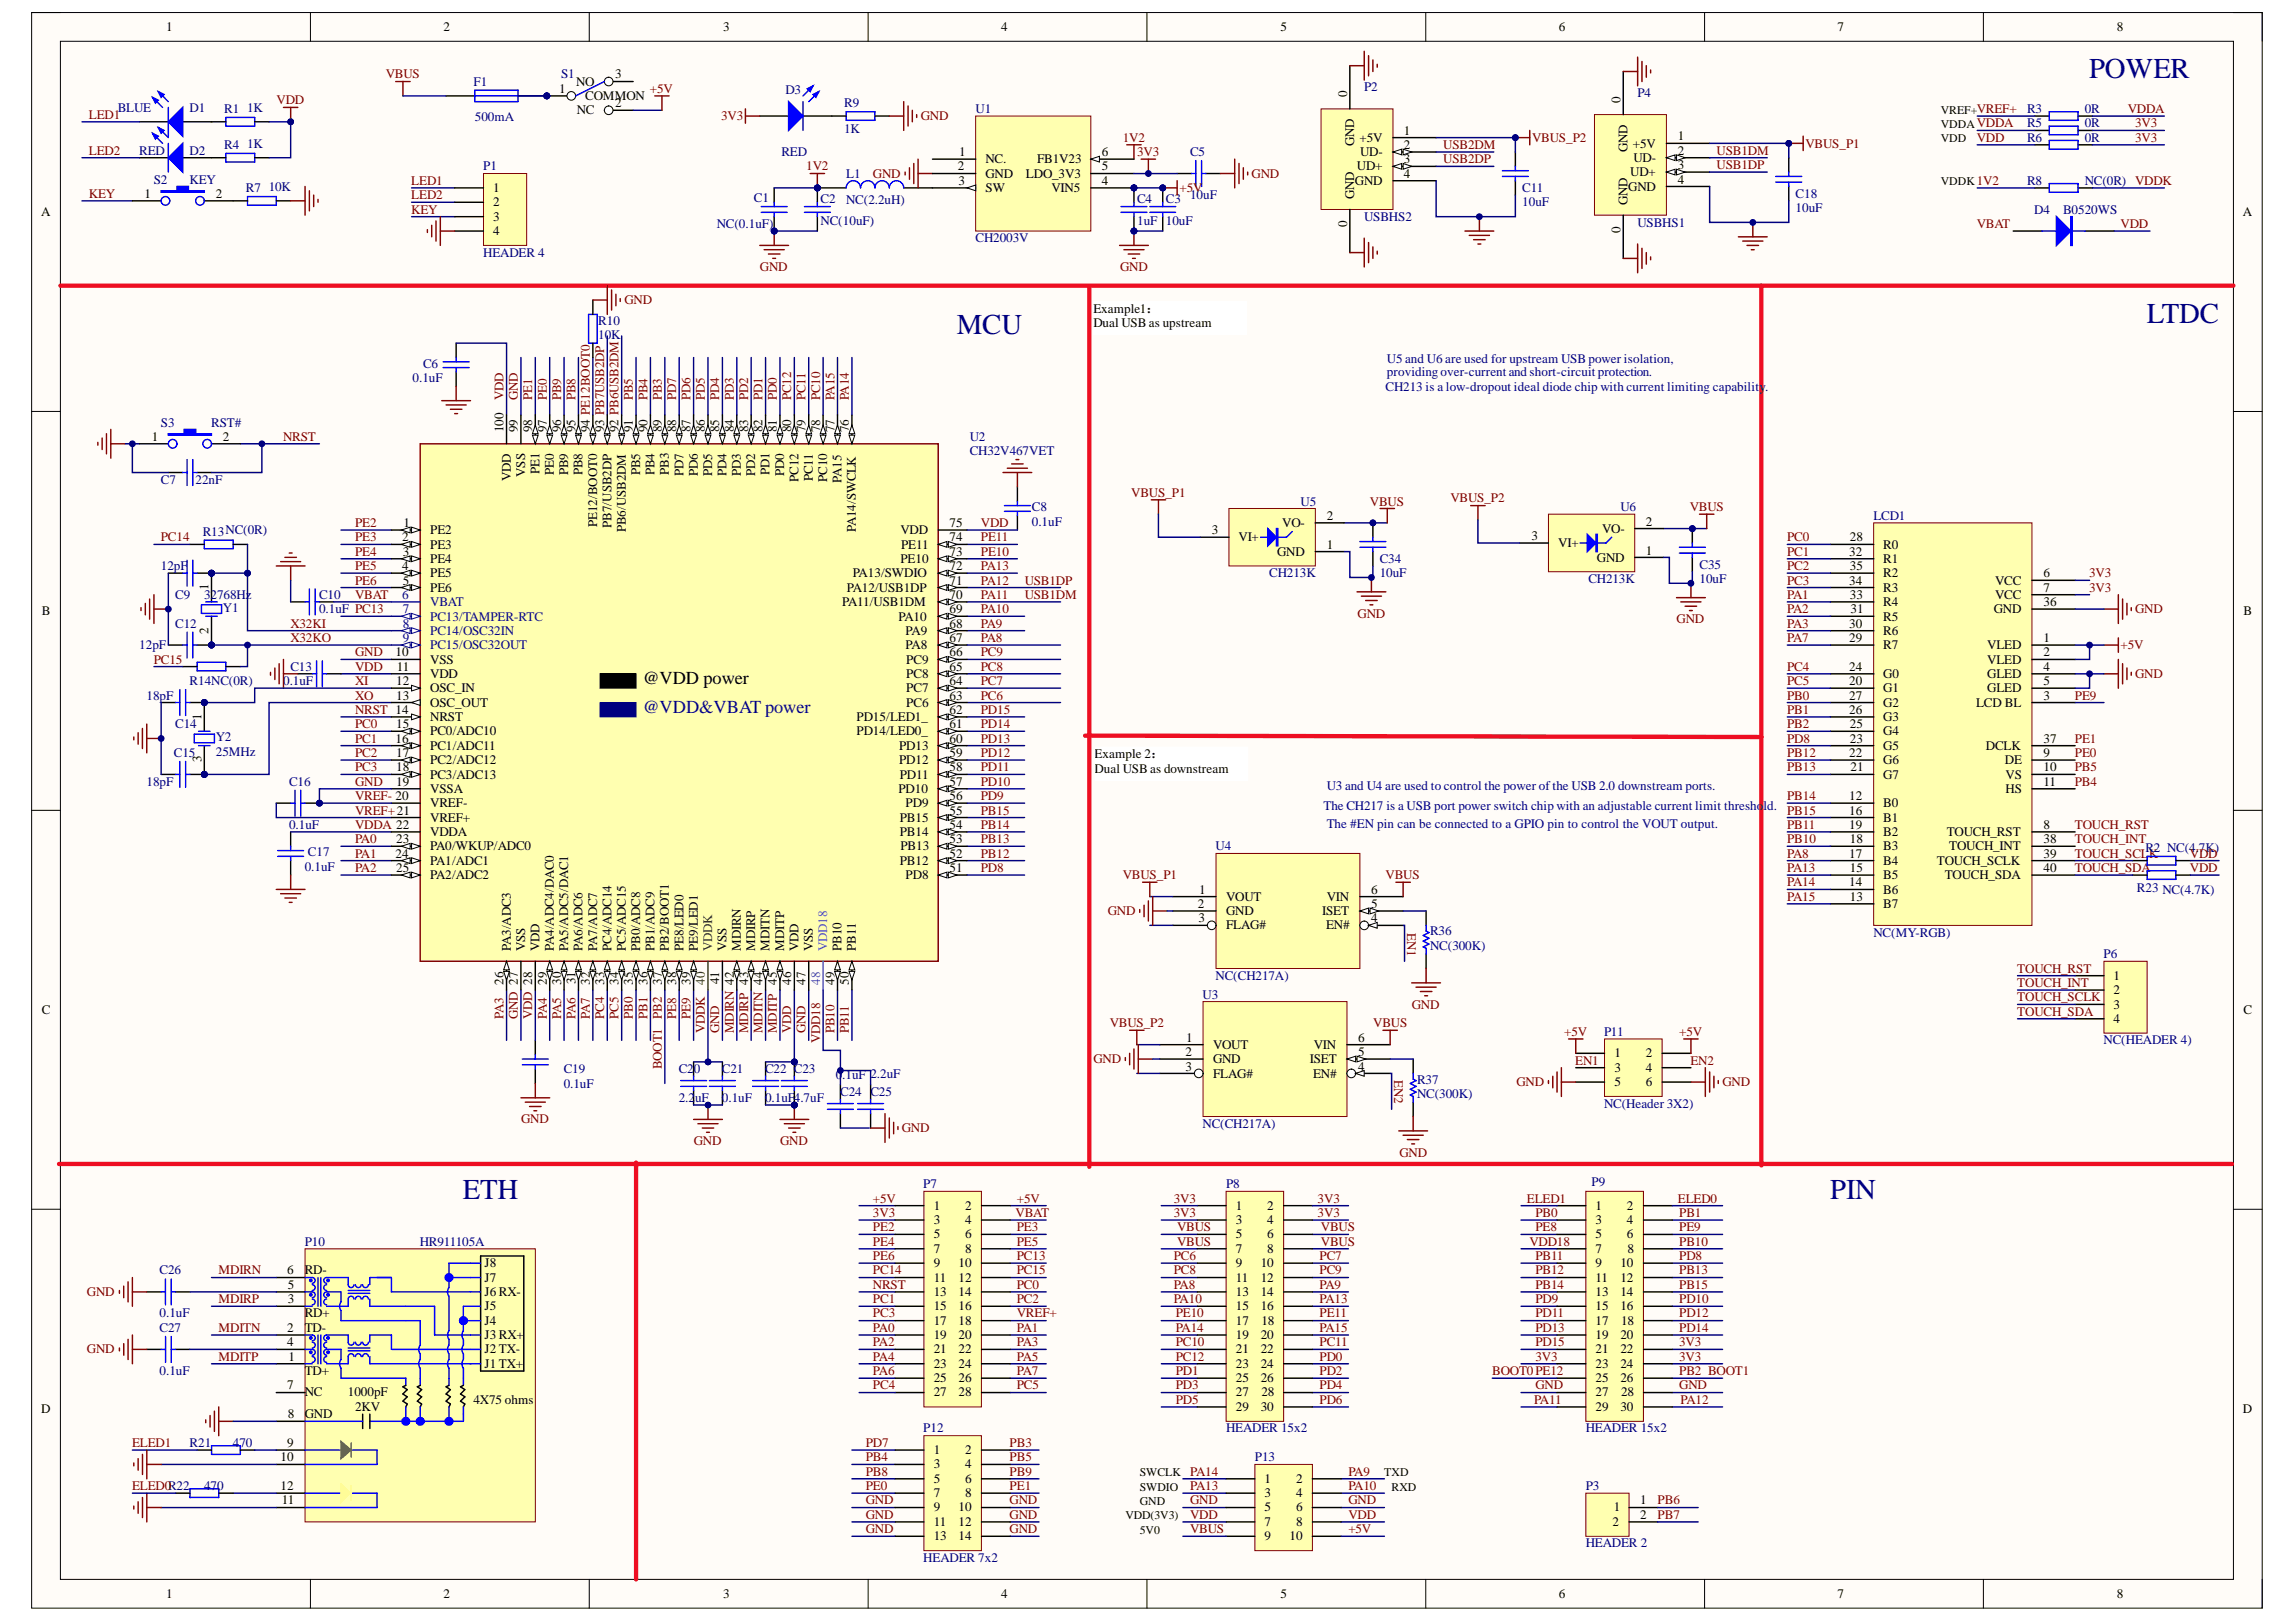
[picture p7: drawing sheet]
<svg xmlns="http://www.w3.org/2000/svg" width="297mm" height="210mm" viewBox="0 0 297 210" stroke-linecap="round" stroke-linejoin="round" font-family="sans-serif">
<defs><g id="words">
<g font-size="3.7" fill="#000080">
<text x="270.3" y="10.1">POWER</text>
<text x="277.7" y="41.8">LTDC</text>
<text x="123.8" y="43.2">MCU</text>
<text x="59.9" y="155.2">ETH</text>
<text x="236.8" y="155.2">PIN</text>
</g>
<text font-size="2.4" x="83.2" y="88.5">@VDD power</text>
<text font-size="2.4" fill="#0c0087" x="83.2" y="92.2">@VDD&amp;VBAT power</text>
<g font-size="1.7">
<text x="21.5" y="4.1">1</text>
<text x="57.4" y="4.1">2</text>
<text x="93.6" y="4.1">3</text>
<text x="129.5" y="4.1">4</text>
<text x="165.6" y="4.1">5</text>
<text x="201.7" y="4.1">6</text>
<text x="237.7" y="4.1">7</text>
<text x="273.8" y="4.1">8</text>
<text x="72.3" y="12">1</text>
<text x="74.5" y="11.1">NO</text>
<text x="79.6" y="10.1">3</text>
<text x="74.6" y="14.8">NC</text>
<text x="75.7" y="12.9">COMMON</text>
<text x="79.6" y="13.9">2</text>
<text x="174.3" y="12.6" transform="rotate(-90 174.3 12.6)">0</text>
<text x="181.6" y="17.4">1</text>
<text x="209.6" y="13.4" transform="rotate(-90 209.6 13.4)">0</text>
<text x="123.9" y="22.1">2</text>
<text x="124" y="23.9">3</text>
<text x="124.1" y="20.2">1</text>
<text x="127.5" y="21.1">NC.</text>
<text x="127.5" y="23">GND</text>
<text x="132.7" y="23">LDO_3V3</text>
<text x="134.2" y="21.1">FB1V23</text>
<text x="142.5" y="22.1">5</text>
<text x="142.5" y="23.9">4</text>
<text x="142.5" y="20.2">6</text>
<text x="175.2" y="18.9" transform="rotate(-90 175.2 18.9)">GND</text>
<text x="175.3" y="23.9">GND</text>
<text x="175.5" y="22.1">UD+</text>
<text x="175.9" y="18.3">+5V</text>
<text x="176" y="20.2">UD-</text>
<text x="181.6" y="23">4</text>
<text x="181.6" y="21.1">3</text>
<text x="181.6" y="19.3">2</text>
<text x="210.6" y="19.7" transform="rotate(-90 210.6 19.7)">GND</text>
<text x="210.9" y="22.8">UD+</text>
<text x="211.2" y="19.1">+5V</text>
<text x="211.3" y="21">UD-</text>
<text x="217.1" y="18.2">1</text>
<text x="217.1" y="23.7">4</text>
<text x="217.1" y="21.9">3</text>
<text x="217.1" y="20">2</text>
<text x="5.3" y="28">A</text>
<text x="18.7" y="25.6">1</text>
<text x="27.9" y="25.6">2</text>
<text x="63.8" y="24.8">1</text>
<text x="63.8" y="26.7">2</text>
<text x="63.8" y="28.6">3</text>
<text x="127.5" y="24.8">SW</text>
<text x="136" y="24.8">VIN5</text>
<text x="174.3" y="29.4" transform="rotate(-90 174.3 29.4)">0</text>
<text x="175.2" y="25.8" transform="rotate(-90 175.2 25.8)">GND</text>
<text x="210.6" y="26.5" transform="rotate(-90 210.6 26.5)">GND</text>
<text x="210.6" y="24.7">GND</text>
<text x="290.2" y="28">A</text>
<text x="63.8" y="30.4">4</text>
<text x="209.6" y="30.1" transform="rotate(-90 209.6 30.1)">0</text>
<text x="141.4" y="40.5">Example1：</text>
<text x="141.4" y="42.3">Dual USB as upstream</text>
<text x="19.6" y="57.1">1</text>
<text x="28.8" y="57.1">2</text>
<text x="65.1" y="56" transform="rotate(-90 65.1 56)">100</text>
<text x="67" y="56" transform="rotate(-90 67 56)">99</text>
<text x="68.9" y="56" transform="rotate(-90 68.9 56)">98</text>
<text x="70.7" y="56" transform="rotate(-90 70.7 56)">97</text>
<text x="72.6" y="56" transform="rotate(-90 72.6 56)">96</text>
<text x="74.4" y="56" transform="rotate(-90 74.4 56)">95</text>
<text x="76.3" y="56" transform="rotate(-90 76.3 56)">94 PE12BOOT0</text>
<text x="78.2" y="56" transform="rotate(-90 78.2 56)">93 PB7USB2DP</text>
<text x="80" y="56" transform="rotate(-90 80 56)">92 PB6USB2DM</text>
<text x="81.9" y="56" transform="rotate(-90 81.9 56)">91</text>
<text x="83.8" y="56" transform="rotate(-90 83.8 56)">90</text>
<text x="85.6" y="56" transform="rotate(-90 85.6 56)">89</text>
<text x="87.5" y="56" transform="rotate(-90 87.5 56)">88</text>
<text x="89.3" y="56" transform="rotate(-90 89.3 56)">87</text>
<text x="91.2" y="56" transform="rotate(-90 91.2 56)">86</text>
<text x="93.1" y="56" transform="rotate(-90 93.1 56)">85</text>
<text x="94.9" y="56" transform="rotate(-90 94.9 56)">84</text>
<text x="96.8" y="56" transform="rotate(-90 96.8 56)">83</text>
<text x="98.6" y="56" transform="rotate(-90 98.6 56)">82</text>
<text x="100.5" y="56" transform="rotate(-90 100.5 56)">81</text>
<text x="102.4" y="56" transform="rotate(-90 102.4 56)">80</text>
<text x="104.2" y="56" transform="rotate(-90 104.2 56)">79</text>
<text x="106.1" y="56" transform="rotate(-90 106.1 56)">78</text>
<text x="107.9" y="56" transform="rotate(-90 107.9 56)">77</text>
<text x="109.8" y="56" transform="rotate(-90 109.8 56)">76</text>
<text x="66.1" y="62.3" transform="rotate(-90 66.1 62.3)">VDD</text>
<text x="67.9" y="61.7" transform="rotate(-90 67.9 61.7)">VSS</text>
<text x="69.8" y="61.4" transform="rotate(-90 69.8 61.4)">PE1</text>
<text x="71.7" y="61.4" transform="rotate(-90 71.7 61.4)">PE0</text>
<text x="73.5" y="61.5" transform="rotate(-90 73.5 61.5)">PB9</text>
<text x="75.4" y="61.5" transform="rotate(-90 75.4 61.5)">PB8</text>
<text x="82.8" y="61.5" transform="rotate(-90 82.8 61.5)">PB5</text>
<text x="84.7" y="61.5" transform="rotate(-90 84.7 61.5)">PB4</text>
<text x="86.5" y="61.4" transform="rotate(-90 86.5 61.4)">PB3</text>
<text x="88.4" y="61.6" transform="rotate(-90 88.4 61.6)">PD7</text>
<text x="90.3" y="61.6" transform="rotate(-90 90.3 61.6)">PD6</text>
<text x="92.1" y="61.6" transform="rotate(-90 92.1 61.6)">PD5</text>
<text x="94" y="61.6" transform="rotate(-90 94 61.6)">PD4</text>
<text x="95.8" y="61.6" transform="rotate(-90 95.8 61.6)">PD3</text>
<text x="97.7" y="61.6" transform="rotate(-90 97.7 61.6)">PD2</text>
<text x="99.6" y="61.5" transform="rotate(-90 99.6 61.5)">PD1</text>
<text x="101.4" y="61.6" transform="rotate(-90 101.4 61.6)">PD0</text>
<text x="103.3" y="62.4" transform="rotate(-90 103.3 62.4)">PC12</text>
<text x="105.2" y="62.3" transform="rotate(-90 105.2 62.3)">PC11</text>
<text x="107" y="62.4" transform="rotate(-90 107 62.4)">PC10</text>
<text x="108.9" y="62.5" transform="rotate(-90 108.9 62.5)">PA15</text>
<text x="52" y="70.1">2</text>
<text x="52.1" y="71.9">3</text>
<text x="52.2" y="68.2">1</text>
<text x="55.7" y="69.1">PE2</text>
<text x="55.7" y="71">PE3</text>
<text x="77.2" y="68.2" transform="rotate(-90 77.2 68.2)">PE12/BOOT0</text>
<text x="79.1" y="68.3" transform="rotate(-90 79.1 68.3)">PB7/USB2DP</text>
<text x="81" y="68.9" transform="rotate(-90 81 68.9)">PB6/USB2DM</text>
<text x="110.7" y="68.9" transform="rotate(-90 110.7 68.9)">PA14/SWCLK</text>
<text x="116.5" y="69.1">VDD</text>
<text x="116.6" y="71">PE11</text>
<text x="122.8" y="70.1">74</text>
<text x="122.8" y="68.2">75</text>
<text x="122.8" y="71.9">73</text>
<text x="156.8" y="69.1">3</text>
<text x="160.2" y="70.1">VI+</text>
<text x="165.2" y="71.9">GND</text>
<text x="165.9" y="68.2">VO-</text>
<text x="171.6" y="67.3">2</text>
<text x="171.6" y="71">1</text>
<text x="198.1" y="69.9">3</text>
<text x="201.6" y="70.8">VI+</text>
<text x="207.3" y="69">VO-</text>
<text x="212.9" y="68">2</text>
<text x="212.9" y="71.8">1</text>
<text x="239.2" y="71.9">32</text>
<text x="239.3" y="70.1">28</text>
<text x="243.6" y="71">R0</text>
<text x="27" y="76.4" transform="rotate(-90 27 76.4)">1</text>
<text x="52" y="73.8">4</text>
<text x="52.1" y="75.7">5</text>
<text x="55.7" y="72.9">PE4</text>
<text x="55.7" y="74.7">PE5</text>
<text x="55.7" y="76.6">PE6</text>
<text x="109.6" y="76.6">PA12/USB1DP</text>
<text x="110.3" y="74.7">PA13/SWDIO</text>
<text x="116.5" y="72.9">PE10</text>
<text x="122.8" y="77.5">70</text>
<text x="122.8" y="75.7">71</text>
<text x="122.8" y="73.8">72</text>
<text x="206.6" y="72.7">GND</text>
<text x="239.2" y="75.7">34</text>
<text x="239.3" y="73.8">35</text>
<text x="239.3" y="77.5">33</text>
<text x="243.6" y="74.7">R2</text>
<text x="243.6" y="72.9">R1</text>
<text x="243.6" y="76.6">R3</text>
<text x="258.1" y="75.7">VCC</text>
<text x="258.1" y="77.5">VCC</text>
<text x="264.4" y="74.7">6</text>
<text x="264.4" y="76.6">7</text>
<text x="5.4" y="79.6">B</text>
<text x="27" y="82" transform="rotate(-90 27 82)">2</text>
<text x="109" y="78.4">PA11/USB1DM</text>
<text x="116.2" y="80.3">PA10</text>
<text x="117.2" y="82.2">PA9</text>
<text x="122.8" y="83.1">67</text>
<text x="122.8" y="81.2">68</text>
<text x="122.8" y="79.4">69</text>
<text x="239.2" y="83.1">29</text>
<text x="239.2" y="81.2">30</text>
<text x="239.4" y="79.4">31</text>
<text x="243.6" y="82.2">R6</text>
<text x="243.6" y="80.3">R5</text>
<text x="243.6" y="78.4">R4</text>
<text x="257.9" y="79.4">GND</text>
<text x="264.4" y="83.1">1</text>
<text x="264.4" y="78.4">36</text>
<text x="290.3" y="79.6">B</text>
<text x="51.2" y="84.9">10</text>
<text x="51.3" y="88.7">12</text>
<text x="51.4" y="86.8">11</text>
<text x="55.7" y="89.6">OSC_IN</text>
<text x="55.7" y="85.9">VSS</text>
<text x="55.7" y="87.7">VDD</text>
<text x="117.2" y="84">PA8</text>
<text x="117.3" y="89.6">PC7</text>
<text x="117.3" y="87.7">PC8</text>
<text x="117.3" y="85.9">PC9</text>
<text x="122.8" y="88.7">64</text>
<text x="122.8" y="86.8">65</text>
<text x="122.8" y="84.9">66</text>
<text x="239.2" y="88.7">20</text>
<text x="239.2" y="86.8">24</text>
<text x="243.6" y="89.6">G1</text>
<text x="243.6" y="87.7">G0</text>
<text x="243.6" y="84">R7</text>
<text x="257.1" y="84">VLED</text>
<text x="257.1" y="85.9">VLED</text>
<text x="257.1" y="87.7">GLED</text>
<text x="257.1" y="89.6">GLED</text>
<text x="264.4" y="84.9">2</text>
<text x="264.4" y="86.8">4</text>
<text x="264.4" y="88.7">5</text>
<text x="26.1" y="93.1" transform="rotate(-90 26.1 93.1)">1</text>
<text x="51.3" y="90.5">13</text>
<text x="51.3" y="94.2">15</text>
<text x="55.7" y="91.5">OSC_OUT</text>
<text x="55.7" y="93.3">NRST</text>
<text x="55.7" y="95.2">PC0/ADC10</text>
<text x="110.8" y="95.2">PD14/LED0_</text>
<text x="110.8" y="93.3">PD15/LED1_</text>
<text x="117.3" y="91.5">PC6</text>
<text x="122.8" y="90.5">63</text>
<text x="122.8" y="94.2">61</text>
<text x="122.8" y="92.4">62</text>
<text x="239.2" y="92.4">26</text>
<text x="239.2" y="90.5">27</text>
<text x="239.3" y="94.2">25</text>
<text x="243.6" y="95.2">G4</text>
<text x="243.6" y="93.3">G3</text>
<text x="243.6" y="91.5">G2</text>
<text x="255.7" y="91.5">LCD BL</text>
<text x="264.4" y="90.5">3</text>
<text x="26.1" y="98.6" transform="rotate(-90 26.1 98.6)">3</text>
<text x="51.2" y="96.1">16</text>
<text x="51.3" y="98">17</text>
<text x="51.3" y="99.8">18</text>
<text x="51.3" y="101.7">19</text>
<text x="55.7" y="97">PC1/ADC11</text>
<text x="55.7" y="98.9">PC2/ADC12</text>
<text x="55.7" y="100.8">PC3/ADC13</text>
<text x="116.3" y="98.9">PD12</text>
<text x="116.3" y="97">PD13</text>
<text x="116.4" y="100.8">PD11</text>
<text x="122.8" y="101.7">57</text>
<text x="122.8" y="99.8">58</text>
<text x="122.8" y="98">59</text>
<text x="122.8" y="96.1">60</text>
<text x="141.6" y="98.1">Example 2：</text>
<text x="141.6" y="100">Dual USB as downstream</text>
<text x="239.2" y="98">22</text>
<text x="239.3" y="96.1">23</text>
<text x="239.4" y="99.8">21</text>
<text x="243.6" y="100.8">G7</text>
<text x="243.6" y="98.9">G6</text>
<text x="243.6" y="97">G5</text>
<text x="256.9" y="97">DCLK</text>
<text x="259.4" y="98.9">DE</text>
<text x="259.5" y="100.8">VS</text>
<text x="264.4" y="98">9</text>
<text x="264.4" y="99.8">10</text>
<text x="264.4" y="101.7">11</text>
<text x="264.4" y="96.1">37</text>
<text x="55.7" y="102.6">VSSA</text>
<text x="55.7" y="104.5">VREF-</text>
<text x="55.7" y="106.3">VREF+</text>
<text x="116.2" y="102.6">PD10</text>
<text x="116.4" y="106.3">PB15</text>
<text x="117.2" y="104.5">PD9</text>
<text x="122.8" y="107.3">54</text>
<text x="122.8" y="105.4">55</text>
<text x="122.8" y="103.5">56</text>
<text x="239.2" y="103.5">12</text>
<text x="239.2" y="107.3">19</text>
<text x="239.2" y="105.4">16</text>
<text x="243.6" y="104.5">B0</text>
<text x="243.6" y="106.3">B1</text>
<text x="259.5" y="102.6">HS</text>
<text x="264.4" y="107.3">8</text>
<text x="51.2" y="111">24</text>
<text x="51.3" y="109.1">23</text>
<text x="51.3" y="112.8">25</text>
<text x="55.7" y="108.2">VDDA</text>
<text x="55.7" y="110.1">PA0/WKUP/ADC0</text>
<text x="55.7" y="111.9">PA1/ADC1</text>
<text x="55.7" y="113.8">PA2/ADC2</text>
<text x="116.4" y="111.9">PB12</text>
<text x="116.4" y="108.2">PB14</text>
<text x="116.5" y="110.1">PB13</text>
<text x="117.2" y="113.8">PD8</text>
<text x="122.8" y="111">52</text>
<text x="122.8" y="109.1">53</text>
<text x="122.8" y="112.8">51</text>
<text x="239.2" y="111">17</text>
<text x="239.3" y="112.8">15</text>
<text x="239.3" y="109.1">18</text>
<text x="243.6" y="108.2">B2</text>
<text x="243.6" y="113.8">B5</text>
<text x="243.6" y="111.9">B4</text>
<text x="243.6" y="110.1">B3</text>
<text x="250.6" y="111.9">TOUCH_SCLK</text>
<text x="251.6" y="113.8">TOUCH_SDA</text>
<text x="251.8" y="108.2">TOUCH_RST</text>
<text x="252.2" y="110.1">TOUCH_INT</text>
<text x="264.4" y="109.1">38</text>
<text x="264.4" y="111">39</text>
<text x="264.4" y="112.8">40</text>
<text x="155" y="117.5">2</text>
<text x="155.1" y="119.4">3</text>
<text x="155.2" y="115.6">1</text>
<text x="158.6" y="118.4">GND</text>
<text x="158.6" y="116.6">VOUT</text>
<text x="171.1" y="118.4">ISET</text>
<text x="171.6" y="116.6">VIN</text>
<text x="177.4" y="119.4">4</text>
<text x="177.4" y="115.6">6</text>
<text x="177.4" y="117.5">5</text>
<text x="239.2" y="114.7">14</text>
<text x="239.3" y="116.6">13</text>
<text x="243.6" y="117.5">B7</text>
<text x="243.6" y="115.6">B6</text>
<text x="66.1" y="123.1" transform="rotate(-90 66.1 123.1)">PA3/ADC3</text>
<text x="67.9" y="123.1" transform="rotate(-90 67.9 123.1)">VSS</text>
<text x="69.8" y="123.1" transform="rotate(-90 69.8 123.1)">VDD</text>
<text x="71.7" y="123.1" transform="rotate(-90 71.7 123.1)">PA4/ADC4/DAC0</text>
<text x="73.5" y="123.1" transform="rotate(-90 73.5 123.1)">PA5/ADC5/DAC1</text>
<text x="75.4" y="123.1" transform="rotate(-90 75.4 123.1)">PA6/ADC6</text>
<text x="77.2" y="123.1" transform="rotate(-90 77.2 123.1)">PA7/ADC7</text>
<text x="79.1" y="123.1" transform="rotate(-90 79.1 123.1)">PC4/ADC14</text>
<text x="81" y="123.1" transform="rotate(-90 81 123.1)">PC5/ADC15</text>
<text x="82.8" y="123.1" transform="rotate(-90 82.8 123.1)">PB0/ADC8</text>
<text x="84.7" y="123.1" transform="rotate(-90 84.7 123.1)">PB1/ADC9</text>
<text x="86.5" y="123.1" transform="rotate(-90 86.5 123.1)">PB2/BOOT1</text>
<text x="88.4" y="123.1" transform="rotate(-90 88.4 123.1)">PE8/LED0</text>
<text x="90.3" y="123.1" transform="rotate(-90 90.3 123.1)">PE9/LED1</text>
<text x="94" y="123.1" transform="rotate(-90 94 123.1)">VSS</text>
<text x="95.8" y="123.1" transform="rotate(-90 95.8 123.1)">MDIRN</text>
<text x="97.7" y="123.1" transform="rotate(-90 97.7 123.1)">MDIRP</text>
<text x="99.6" y="123.1" transform="rotate(-90 99.6 123.1)">MDITN</text>
<text x="101.4" y="123.1" transform="rotate(-90 101.4 123.1)">MDITP</text>
<text x="103.3" y="123.1" transform="rotate(-90 103.3 123.1)">VDD</text>
<text x="105.2" y="123.1" transform="rotate(-90 105.2 123.1)">VSS</text>
<text x="108.9" y="123.1" transform="rotate(-90 108.9 123.1)">PB10</text>
<text x="110.7" y="123.1" transform="rotate(-90 110.7 123.1)">PB11</text>
<text x="158.6" y="120.3">FLAG#</text>
<text x="171.6" y="120.3">EN#</text>
<text x="5.4" y="131.2">C</text>
<text x="65.1" y="127.5" transform="rotate(-90 65.1 127.5)">26</text>
<text x="70.7" y="127.5" transform="rotate(-90 70.7 127.5)">29</text>
<text x="72.6" y="127.5" transform="rotate(-90 72.6 127.5)">30</text>
<text x="74.4" y="127.4" transform="rotate(-90 74.4 127.4)">31</text>
<text x="76.3" y="127.5" transform="rotate(-90 76.3 127.5)">32</text>
<text x="78.2" y="127.5" transform="rotate(-90 78.2 127.5)">33</text>
<text x="80" y="127.5" transform="rotate(-90 80 127.5)">34</text>
<text x="81.9" y="127.5" transform="rotate(-90 81.9 127.5)">35</text>
<text x="83.8" y="127.5" transform="rotate(-90 83.8 127.5)">36</text>
<text x="85.6" y="127.5" transform="rotate(-90 85.6 127.5)">37</text>
<text x="87.5" y="127.5" transform="rotate(-90 87.5 127.5)">38</text>
<text x="89.3" y="127.5" transform="rotate(-90 89.3 127.5)">39</text>
<text x="93.1" y="127.4" transform="rotate(-90 93.1 127.4)">41</text>
<text x="102.4" y="127.5" transform="rotate(-90 102.4 127.5)">46</text>
<text x="104.2" y="127.5" transform="rotate(-90 104.2 127.5)">47</text>
<text x="107.9" y="127.5" transform="rotate(-90 107.9 127.5)">49</text>
<text x="109.8" y="127.5" transform="rotate(-90 109.8 127.5)">50</text>
<text x="273.4" y="126.8">1</text>
<text x="273.4" y="128.7">2</text>
<text x="273.4" y="130.5">3</text>
<text x="290.3" y="131.2">C</text>
<text x="153.4" y="136.7">2</text>
<text x="153.5" y="134.8">1</text>
<text x="156.9" y="137.6">GND</text>
<text x="156.9" y="135.8">VOUT</text>
<text x="169.4" y="137.6">ISET</text>
<text x="170" y="135.8">VIN</text>
<text x="175.7" y="134.8">6</text>
<text x="175.7" y="136.7">5</text>
<text x="208.9" y="136.8">1</text>
<text x="212.9" y="136.8">2</text>
<text x="273.4" y="132.4">4</text>
<text x="153.4" y="138.5">3</text>
<text x="156.9" y="139.5">FLAG#</text>
<text x="169.9" y="139.5">EN#</text>
<text x="175.7" y="138.5">4</text>
<text x="208.9" y="138.7">3</text>
<text x="208.9" y="140.6">5</text>
<text x="212.9" y="138.7">4</text>
<text x="212.9" y="140.6">6</text>
<text x="120.8" y="156.5">1</text>
<text x="120.8" y="158.4">3</text>
<text x="120.8" y="160.3">5</text>
<text x="124.9" y="156.5">2</text>
<text x="124.9" y="158.4">4</text>
<text x="124.9" y="160.3">6</text>
<text x="159.9" y="156.5">1</text>
<text x="159.9" y="158.4">3</text>
<text x="159.9" y="160.3">5</text>
<text x="164" y="156.5">2</text>
<text x="164" y="158.4">4</text>
<text x="164" y="160.3">6</text>
<text x="206.4" y="156.5">1</text>
<text x="206.4" y="158.4">3</text>
<text x="206.4" y="160.3">5</text>
<text x="210.5" y="156.5">2</text>
<text x="210.5" y="158.4">4</text>
<text x="210.5" y="160.3">6</text>
<text x="37.1" y="164.9">6</text>
<text x="37.2" y="166.8">5</text>
<text x="39.4" y="164.9">RD-</text>
<text x="62.7" y="164">J8</text>
<text x="62.7" y="165.8">J7</text>
<text x="62.7" y="167.7">J6 RX-</text>
<text x="120.8" y="162.1">7</text>
<text x="120.8" y="164">9</text>
<text x="120.8" y="165.8">11</text>
<text x="120.8" y="167.7">13</text>
<text x="124" y="164">10</text>
<text x="124" y="165.8">12</text>
<text x="124" y="167.7">14</text>
<text x="124.9" y="162.1">8</text>
<text x="159.9" y="162.1">7</text>
<text x="159.9" y="164">9</text>
<text x="159.9" y="165.8">11</text>
<text x="159.9" y="167.7">13</text>
<text x="163.1" y="164">10</text>
<text x="163.1" y="165.8">12</text>
<text x="163.1" y="167.7">14</text>
<text x="164" y="162.1">8</text>
<text x="206.4" y="162.1">7</text>
<text x="206.4" y="164">9</text>
<text x="206.4" y="165.8">11</text>
<text x="206.4" y="167.7">13</text>
<text x="209.6" y="164">10</text>
<text x="209.6" y="165.8">12</text>
<text x="209.6" y="167.7">14</text>
<text x="210.6" y="162.1">8</text>
<text x="37.1" y="172.4">2</text>
<text x="37.2" y="168.6">3</text>
<text x="39.4" y="170.5">RD+</text>
<text x="39.4" y="172.4">TD-</text>
<text x="62.7" y="169.6">J5</text>
<text x="62.7" y="171.4">J4</text>
<text x="62.7" y="173.3">J3 RX+</text>
<text x="120.8" y="169.6">15</text>
<text x="120.8" y="171.4">17</text>
<text x="120.8" y="173.3">19</text>
<text x="124" y="169.6">16</text>
<text x="124" y="171.4">18</text>
<text x="124" y="173.3">20</text>
<text x="159.9" y="169.6">15</text>
<text x="159.9" y="171.4">17</text>
<text x="159.9" y="173.3">19</text>
<text x="163.1" y="169.6">16</text>
<text x="163.1" y="173.3">20</text>
<text x="163.2" y="171.4">18</text>
<text x="206.4" y="169.6">15</text>
<text x="206.4" y="171.4">17</text>
<text x="206.4" y="173.3">19</text>
<text x="209.6" y="169.6">16</text>
<text x="209.6" y="173.3">20</text>
<text x="209.7" y="171.4">18</text>
<text x="37.1" y="174.2">4</text>
<text x="37.1" y="179.8">7</text>
<text x="37.3" y="176.1">1</text>
<text x="39.4" y="177.9">TD+</text>
<text x="62.7" y="175.1">J2 TX-</text>
<text x="62.7" y="177">J1 TX+</text>
<text x="120.8" y="175.1">21</text>
<text x="120.8" y="177">23</text>
<text x="120.8" y="178.9">25</text>
<text x="124" y="175.1">22</text>
<text x="124" y="177">24</text>
<text x="124" y="178.9">26</text>
<text x="159.9" y="175.1">21</text>
<text x="159.9" y="177">23</text>
<text x="159.9" y="178.9">25</text>
<text x="163.1" y="175.1">22</text>
<text x="163.1" y="177">24</text>
<text x="163.1" y="178.9">26</text>
<text x="206.4" y="175.1">21</text>
<text x="206.4" y="177">23</text>
<text x="206.4" y="178.9">25</text>
<text x="209.6" y="175.1">22</text>
<text x="209.6" y="177">24</text>
<text x="209.6" y="178.9">26</text>
<text x="5.3" y="182.8">D</text>
<text x="37.2" y="183.5">8</text>
<text x="39.4" y="180.7">NC</text>
<text x="39.4" y="183.5">GND</text>
<text x="45" y="180.7">1000pF</text>
<text x="45.9" y="182.6">2KV</text>
<text x="61.2" y="181.7">4X75 ohms</text>
<text x="120.8" y="180.7">27</text>
<text x="124" y="180.7">28</text>
<text x="159.9" y="180.7">27</text>
<text x="159.9" y="182.6">29</text>
<text x="163.1" y="182.6">30</text>
<text x="163.2" y="180.7">28</text>
<text x="206.4" y="180.7">27</text>
<text x="206.4" y="182.6">29</text>
<text x="209.6" y="182.6">30</text>
<text x="209.7" y="180.7">28</text>
<text x="290.2" y="182.8">D</text>
<text x="36.3" y="189.1">10</text>
<text x="37.1" y="187.2">9</text>
<text x="120.8" y="188.2">1</text>
<text x="120.8" y="190">3</text>
<text x="120.8" y="191.9">5</text>
<text x="124.9" y="188.2">2</text>
<text x="124.9" y="190">4</text>
<text x="124.9" y="191.9">6</text>
<text x="163.6" y="191.9">1</text>
<text x="167.7" y="191.9">2</text>
<text x="36.3" y="192.8">12</text>
<text x="36.5" y="194.7">11</text>
<text x="120.8" y="193.7">7</text>
<text x="120.8" y="195.6">9</text>
<text x="120.8" y="197.5">11</text>
<text x="124" y="195.6">10</text>
<text x="124" y="197.5">12</text>
<text x="124.9" y="193.7">8</text>
<text x="163.6" y="193.7">3</text>
<text x="163.6" y="195.6">5</text>
<text x="163.6" y="197.5">7</text>
<text x="167.7" y="193.7">4</text>
<text x="167.7" y="195.6">6</text>
<text x="167.7" y="197.5">8</text>
<text x="208.6" y="197.5">2</text>
<text x="208.8" y="195.6">1</text>
<text x="212.2" y="194.7">1</text>
<text x="212.2" y="196.5">2</text>
<text x="120.8" y="199.3">13</text>
<text x="124" y="199.3">14</text>
<text x="163.6" y="199.3">9</text>
<text x="166.8" y="199.3">10</text>
<text x="21.5" y="206.8">1</text>
<text x="57.4" y="206.8">2</text>
<text x="93.6" y="206.8">3</text>
<text x="129.5" y="206.8">4</text>
<text x="165.6" y="206.8">5</text>
<text x="201.7" y="206.8">6</text>
<text x="237.7" y="206.8">7</text>
<text x="273.8" y="206.8">8</text>
</g>
<g font-size="1.7" fill="#800000">
<text x="49.9" y="10.1">VBUS</text>
<text x="84.1" y="12">+5V</text>
<text x="11.5" y="15.4">LED1</text>
<text x="35.8" y="13.5">VDD</text>
<text x="93.3" y="15.6">3V3</text>
<text x="119.1" y="15.6">GND</text>
<text x="275.3" y="14.6">VDDA</text>
<text x="276.2" y="16.5">3V3</text>
<text x="11.5" y="20">LED2</text>
<text x="53.2" y="23.9">LED1</text>
<text x="104.3" y="22.1">1V2</text>
<text x="112.9" y="23">GND</text>
<text x="145.3" y="18.3">1V2</text>
<text x="147.1" y="20.2">3V3</text>
<text x="161.9" y="23">GND</text>
<text x="186.7" y="21.1">USB2DP</text>
<text x="186.7" y="19.3">USB2DM</text>
<text x="198.2" y="18.3">VBUS_P2</text>
<text x="222.1" y="20">USB1DM</text>
<text x="222.1" y="21.9">USB1DP</text>
<text x="233.6" y="19.1">VBUS_P1</text>
<text x="255.7" y="18.3">VDD</text>
<text x="276.2" y="18.3">3V3</text>
<text x="11.5" y="25.6">KEY</text>
<text x="53.2" y="25.8">LED2</text>
<text x="53.2" y="27.6">KEY</text>
<text x="152.6" y="24.8">+5V</text>
<text x="255.7" y="29.5">VBAT</text>
<text x="274.4" y="29.5">VDD</text>
<text x="98.3" y="35.1">GND</text>
<text x="144.9" y="35.1">GND</text>
<text x="80.8" y="39.4">GND</text>
<text x="65.1" y="51.8" transform="rotate(-90 65.1 51.8)">VDD</text>
<text x="67" y="51.8" transform="rotate(-90 67 51.8)">GND</text>
<text x="68.9" y="51.8" transform="rotate(-90 68.9 51.8)">PE1</text>
<text x="70.7" y="51.8" transform="rotate(-90 70.7 51.8)">PE0</text>
<text x="72.6" y="51.8" transform="rotate(-90 72.6 51.8)">PB9</text>
<text x="74.4" y="51.8" transform="rotate(-90 74.4 51.8)">PB8</text>
<text x="81.9" y="51.8" transform="rotate(-90 81.9 51.8)">PB5</text>
<text x="83.8" y="51.8" transform="rotate(-90 83.8 51.8)">PB4</text>
<text x="85.6" y="51.8" transform="rotate(-90 85.6 51.8)">PB3</text>
<text x="87.5" y="51.8" transform="rotate(-90 87.5 51.8)">PD7</text>
<text x="89.3" y="51.8" transform="rotate(-90 89.3 51.8)">PD6</text>
<text x="91.2" y="51.8" transform="rotate(-90 91.2 51.8)">PD5</text>
<text x="93.1" y="51.8" transform="rotate(-90 93.1 51.8)">PD4</text>
<text x="94.9" y="51.8" transform="rotate(-90 94.9 51.8)">PD3</text>
<text x="96.8" y="51.8" transform="rotate(-90 96.8 51.8)">PD2</text>
<text x="98.6" y="51.8" transform="rotate(-90 98.6 51.8)">PD1</text>
<text x="100.5" y="51.8" transform="rotate(-90 100.5 51.8)">PD0</text>
<text x="102.4" y="51.8" transform="rotate(-90 102.4 51.8)">PC12</text>
<text x="104.2" y="51.8" transform="rotate(-90 104.2 51.8)">PC11</text>
<text x="106.1" y="51.8" transform="rotate(-90 106.1 51.8)">PC10</text>
<text x="107.9" y="51.8" transform="rotate(-90 107.9 51.8)">PA15</text>
<text x="109.8" y="51.8" transform="rotate(-90 109.8 51.8)">PA14</text>
<text x="36.6" y="57.1">NRST</text>
<text x="146.4" y="64.3">VBUS_P1</text>
<text x="177.2" y="65.4">VBUS</text>
<text x="187.6" y="65">VBUS_P2</text>
<text x="20.8" y="70.1">PC14</text>
<text x="45.9" y="68.2">PE2</text>
<text x="45.9" y="70.1">PE3</text>
<text x="45.9" y="71.9">PE4</text>
<text x="126.9" y="70.1">PE11</text>
<text x="126.9" y="68.2">VDD</text>
<text x="126.9" y="71.9">PE10</text>
<text x="218.6" y="66.2">VBUS</text>
<text x="231.2" y="70.1">PC0</text>
<text x="231.2" y="71.9">PC1</text>
<text x="45.9" y="77.5">VBAT</text>
<text x="45.9" y="73.8">PE5</text>
<text x="45.9" y="75.7">PE6</text>
<text x="126.9" y="73.8">PA13</text>
<text x="126.9" y="75.7">PA12</text>
<text x="126.9" y="77.5">PA11</text>
<text x="132.6" y="75.7">USB1DP</text>
<text x="132.6" y="77.5">USB1DM</text>
<text x="231.2" y="77.5">PA1</text>
<text x="231.2" y="75.7">PC3</text>
<text x="231.2" y="73.8">PC2</text>
<text x="270.3" y="74.7">3V3</text>
<text x="270.3" y="76.6">3V3</text>
<text x="37.6" y="83.1">X32KO</text>
<text x="37.6" y="81.2">X32KI</text>
<text x="126.9" y="83.1">PA8</text>
<text x="126.9" y="79.4">PA10</text>
<text x="126.9" y="81.2">PA9</text>
<text x="175.6" y="80">GND</text>
<text x="216.9" y="80.6">GND</text>
<text x="231.2" y="83.1">PA7</text>
<text x="231.2" y="81.2">PA3</text>
<text x="231.2" y="79.4">PA2</text>
<text x="276.2" y="79.4">GND</text>
<text x="19.9" y="85.9">PC15</text>
<text x="45.9" y="84.9">GND</text>
<text x="45.9" y="86.8">VDD</text>
<text x="45.9" y="88.7">XI</text>
<text x="126.9" y="84.9">PC9</text>
<text x="126.9" y="86.8">PC8</text>
<text x="126.9" y="88.7">PC7</text>
<text x="231.2" y="86.8">PC4</text>
<text x="231.2" y="88.7">PC5</text>
<text x="274.4" y="84">+5V</text>
<text x="276.2" y="87.7">GND</text>
<text x="45.9" y="90.5">XO</text>
<text x="45.9" y="92.4">NRST 14</text>
<text x="45.9" y="94.2">PC0</text>
<text x="126.9" y="90.5">PC6</text>
<text x="126.9" y="94.2">PD14</text>
<text x="126.9" y="92.4">PD15</text>
<text x="231.2" y="94.2">PB2</text>
<text x="231.2" y="92.4">PB1</text>
<text x="231.2" y="90.5">PB0</text>
<text x="268.4" y="90.5">PE9</text>
<text x="45.9" y="101.7">GND</text>
<text x="45.9" y="96.1">PC1</text>
<text x="45.9" y="98">PC2</text>
<text x="45.9" y="99.8">PC3</text>
<text x="126.9" y="101.7">PD10</text>
<text x="126.9" y="99.8">PD11</text>
<text x="126.9" y="98">PD12</text>
<text x="126.9" y="96.1">PD13</text>
<text x="231.2" y="99.8">PB13</text>
<text x="231.2" y="98">PB12</text>
<text x="231.2" y="96.1">PD8</text>
<text x="268.4" y="98">PE0</text>
<text x="268.4" y="99.8">PB5</text>
<text x="268.4" y="101.7">PB4</text>
<text x="268.4" y="96.1">PE1</text>
<text x="45.9" y="107.3">VDDA 22</text>
<text x="45.9" y="105.4">VREF+21</text>
<text x="45.9" y="103.5">VREF- 20</text>
<text x="126.9" y="103.5">PD9</text>
<text x="126.9" y="107.3">PB14</text>
<text x="126.9" y="105.4">PB15</text>
<text x="231.2" y="103.5">PB14</text>
<text x="231.2" y="105.4">PB15</text>
<text x="231.2" y="107.3">PB11</text>
<text x="268.4" y="107.3">TOUCH_RST</text>
<text x="45.9" y="109.1">PA0</text>
<text x="45.9" y="111">PA1</text>
<text x="45.9" y="112.8">PA2</text>
<text x="126.9" y="112.8">PD8</text>
<text x="126.9" y="111">PB12</text>
<text x="126.9" y="109.1">PB13</text>
<text x="145.3" y="113.8">VBUS_P1</text>
<text x="179.3" y="113.8">VBUS</text>
<text x="231.2" y="112.8">PA13</text>
<text x="231.2" y="111">PA8</text>
<text x="231.2" y="109.1">PB10</text>
<text x="268.4" y="109.1">TOUCH_INT</text>
<text x="268.4" y="111">TOUCH_SCLK</text>
<text x="268.4" y="112.8">TOUCH_SDA</text>
<text x="283.3" y="111">VDD</text>
<text x="283.3" y="112.8">VDD</text>
<text x="143.3" y="118.4">GND</text>
<text x="231.2" y="116.6">PA15</text>
<text x="231.2" y="114.7">PA14</text>
<text x="182.1" y="120.7" transform="rotate(90 182.1 120.7)">EN1</text>
<text x="261" y="125.9">TOUCH_RST</text>
<text x="65.1" y="131.9" transform="rotate(-90 65.1 131.9)">PA3</text>
<text x="67" y="131.9" transform="rotate(-90 67 131.9)">GND 27</text>
<text x="68.9" y="131.9" transform="rotate(-90 68.9 131.9)">VDD 28</text>
<text x="70.7" y="131.9" transform="rotate(-90 70.7 131.9)">PA4</text>
<text x="72.6" y="131.9" transform="rotate(-90 72.6 131.9)">PA5</text>
<text x="74.4" y="131.9" transform="rotate(-90 74.4 131.9)">PA6</text>
<text x="76.3" y="131.9" transform="rotate(-90 76.3 131.9)">PA7</text>
<text x="78.2" y="131.9" transform="rotate(-90 78.2 131.9)">PC4</text>
<text x="80" y="131.9" transform="rotate(-90 80 131.9)">PC5</text>
<text x="81.9" y="131.9" transform="rotate(-90 81.9 131.9)">PB0</text>
<text x="83.8" y="131.9" transform="rotate(-90 83.8 131.9)">PB1</text>
<text x="87.5" y="131.9" transform="rotate(-90 87.5 131.9)">PE8</text>
<text x="89.3" y="131.9" transform="rotate(-90 89.3 131.9)">PE9</text>
<text x="182.6" y="130.5">GND</text>
<text x="261" y="127.7">TOUCH_INT</text>
<text x="261" y="129.6">TOUCH_SCLK</text>
<text x="261" y="131.4">TOUCH_SDA</text>
<text x="91.2" y="133.7" transform="rotate(-90 91.2 133.7)">VDDK</text>
<text x="93.1" y="133.7" transform="rotate(-90 93.1 133.7)">GND</text>
<text x="94.9" y="133.7" transform="rotate(-90 94.9 133.7)">MDIRN 42</text>
<text x="96.8" y="133.7" transform="rotate(-90 96.8 133.7)">MDIRP 43</text>
<text x="98.6" y="133.7" transform="rotate(-90 98.6 133.7)">MDITN 44</text>
<text x="100.5" y="133.7" transform="rotate(-90 100.5 133.7)">MDITP 45</text>
<text x="102.4" y="133.7" transform="rotate(-90 102.4 133.7)">VDD</text>
<text x="104.2" y="133.7" transform="rotate(-90 104.2 133.7)">GND</text>
<text x="106.1" y="135" transform="rotate(-90 106.1 135)">VDD18</text>
<text x="107.9" y="133.7" transform="rotate(-90 107.9 133.7)">PB10</text>
<text x="109.8" y="133.7" transform="rotate(-90 109.8 133.7)">PB11</text>
<text x="141.4" y="137.6">GND</text>
<text x="143.6" y="133">VBUS_P2</text>
<text x="177.7" y="133">VBUS</text>
<text x="202.4" y="134.1">+5V</text>
<text x="203.8" y="137.8">EN1</text>
<text x="217.2" y="134.1">+5V</text>
<text x="218.7" y="137.8">EN2</text>
<text x="85.6" y="138.4" transform="rotate(-90 85.6 138.4)">BOOT1 PB2</text>
<text x="180.4" y="139.8" transform="rotate(90 180.4 139.8)">EN2</text>
<text x="196.2" y="140.6">GND</text>
<text x="222.8" y="140.6">GND</text>
<text x="67.4" y="145.4">GND</text>
<text x="89.8" y="148.2">GND</text>
<text x="100.9" y="148.2">GND</text>
<text x="116.7" y="146.5">GND</text>
<text x="181" y="149.7">GND</text>
<text x="112.9" y="155.6">+5V</text>
<text x="131.5" y="155.6">+5V</text>
<text x="151.9" y="155.6">3V3</text>
<text x="170.5" y="155.6">3V3</text>
<text x="197.5" y="155.6">ELED1</text>
<text x="217.1" y="155.6">ELED0</text>
<text x="112.9" y="159.3">PE2</text>
<text x="112.9" y="161.2">PE4</text>
<text x="112.9" y="157.5">3V3</text>
<text x="131.4" y="157.5">VBAT</text>
<text x="131.5" y="159.3">PE3</text>
<text x="131.5" y="161.2">PE5</text>
<text x="151.9" y="157.5">3V3</text>
<text x="152.3" y="159.3">VBUS</text>
<text x="152.3" y="161.2">VBUS</text>
<text x="170.5" y="157.5">3V3</text>
<text x="170.9" y="159.3">VBUS</text>
<text x="170.9" y="161.2">VBUS</text>
<text x="197.9" y="161.2">VDD18</text>
<text x="198.6" y="157.5">PB0</text>
<text x="198.6" y="159.3">PE8</text>
<text x="217.2" y="157.5">PB1</text>
<text x="217.2" y="159.3">PE9</text>
<text x="217.2" y="161.2">PB10</text>
<text x="11.3" y="167.7">GND</text>
<text x="28.3" y="164.9">MDIRN</text>
<text x="112.9" y="163.1">PE6</text>
<text x="112.9" y="164.9">PC14</text>
<text x="112.9" y="166.8">NRST</text>
<text x="131.5" y="163.1">PC13</text>
<text x="131.5" y="164.9">PC15</text>
<text x="131.5" y="166.8">PC0</text>
<text x="151.9" y="163.1">PC6</text>
<text x="151.9" y="164.9">PC8</text>
<text x="151.9" y="166.8">PA8</text>
<text x="170.7" y="163.1">PC7</text>
<text x="170.7" y="164.9">PC9</text>
<text x="170.7" y="166.8">PA9</text>
<text x="198.6" y="163.1">PB11</text>
<text x="198.6" y="164.9">PB12</text>
<text x="198.6" y="166.8">PB14</text>
<text x="217.2" y="164.9">PB13</text>
<text x="217.2" y="166.8">PB15</text>
<text x="217.2" y="163.1">PD8</text>
<text x="28.3" y="168.6">MDIRP</text>
<text x="28.3" y="172.4">MDITN</text>
<text x="112.9" y="168.6">PC1</text>
<text x="112.9" y="170.5">PC3</text>
<text x="112.9" y="172.4">PA0</text>
<text x="131.5" y="168.6">PC2</text>
<text x="131.5" y="172.4">PA1</text>
<text x="131.5" y="170.5">VREF+</text>
<text x="151.9" y="168.6">PA10</text>
<text x="152.1" y="172.4">PA14</text>
<text x="152.1" y="170.5">PE10</text>
<text x="170.7" y="168.6">PA13</text>
<text x="170.7" y="172.4">PA15</text>
<text x="170.7" y="170.5">PE11</text>
<text x="198.6" y="168.6">PD9</text>
<text x="198.6" y="170.5">PD11</text>
<text x="198.6" y="172.4">PD13</text>
<text x="217.2" y="168.6">PD10</text>
<text x="217.2" y="170.5">PD12</text>
<text x="217.2" y="172.4">PD14</text>
<text x="11.3" y="175.1">GND</text>
<text x="28.3" y="176.1">MDITP</text>
<text x="112.9" y="174.2">PA2</text>
<text x="112.9" y="176.1">PA4</text>
<text x="112.9" y="177.9">PA6</text>
<text x="112.9" y="179.8">PC4</text>
<text x="131.5" y="174.2">PA3</text>
<text x="131.5" y="176.1">PA5</text>
<text x="131.5" y="177.9">PA7</text>
<text x="131.5" y="179.8">PC5</text>
<text x="152.1" y="174.2">PC10</text>
<text x="152.1" y="176.1">PC12</text>
<text x="152.1" y="177.9">PD1</text>
<text x="152.1" y="179.8">PD3</text>
<text x="170.7" y="174.2">PC11</text>
<text x="170.7" y="176.1">PD0</text>
<text x="170.7" y="177.9">PD2</text>
<text x="170.7" y="179.8">PD4</text>
<text x="193.1" y="177.9">BOOT0PE12</text>
<text x="198.6" y="174.2">PD15</text>
<text x="198.6" y="179.8">GND</text>
<text x="198.6" y="176.1">3V3</text>
<text x="217.2" y="177.9">PB2 BOOT1</text>
<text x="217.2" y="179.8">GND</text>
<text x="217.2" y="176.1">3V3</text>
<text x="217.2" y="174.2">3V3</text>
<text x="152.1" y="181.7">PD5</text>
<text x="170.7" y="181.7">PD6</text>
<text x="198.5" y="181.7">PA11</text>
<text x="217.4" y="181.7">PA12</text>
<text x="17.1" y="187.2">ELED1</text>
<text x="112" y="187.2">PD7</text>
<text x="112" y="189.1">PB4</text>
<text x="112" y="190.9">PB8</text>
<text x="130.6" y="187.2">PB3</text>
<text x="130.6" y="189.1">PB5</text>
<text x="130.6" y="190.9">PB9</text>
<text x="174.4" y="190.9">PA9</text>
<text x="17.1" y="192.8">ELED0R22</text>
<text x="112" y="196.5">GND</text>
<text x="112" y="192.8">PE0</text>
<text x="112" y="194.7">GND</text>
<text x="130.6" y="196.5">GND</text>
<text x="130.6" y="192.8">PE1</text>
<text x="130.6" y="194.7">GND</text>
<text x="154" y="192.8">PA13</text>
<text x="154" y="194.7">GND</text>
<text x="154" y="196.5">VDD</text>
<text x="174.4" y="192.8">PA10</text>
<text x="174.4" y="194.7">GND</text>
<text x="174.4" y="196.5">VDD</text>
<text x="214.5" y="194.7">PB6</text>
<text x="214.5" y="196.5">PB7</text>
<text x="112" y="198.4">GND</text>
<text x="130.6" y="198.4">GND</text>
<text x="154" y="198.4">VBUS</text>
<text x="174.4" y="198.4">+5V</text>
</g>
<g font-size="1.7" fill="#000080">
<text x="61.2" y="11.1">F1</text>
<text x="72.6" y="10.1">S1</text>
<text x="176.5" y="11.8">P2</text>
<text x="15.2" y="14.5">BLUE</text>
<text x="24.5" y="14.5">D1</text>
<text x="29" y="14.6">R1</text>
<text x="32" y="14.5">1K</text>
<text x="61.4" y="15.7">500mA</text>
<text x="101.6" y="12.2">D3</text>
<text x="109.2" y="13.9">R9</text>
<text x="109.2" y="17.2">1K</text>
<text x="126.2" y="14.6">U1</text>
<text x="211.8" y="12.6">P4</text>
<text x="262.3" y="14.6">R3</text>
<text x="262.3" y="16.5">R5</text>
<text x="269.7" y="14.6">0R</text>
<text x="269.7" y="16.5">0R</text>
<text x="18" y="20">RED</text>
<text x="19.9" y="23.7">S2</text>
<text x="24.5" y="20">D2</text>
<text x="24.5" y="23.7">KEY</text>
<text x="29" y="19.3">R4</text>
<text x="32" y="19.1">1K</text>
<text x="62.5" y="22.1">P1</text>
<text x="101.1" y="20.2">RED</text>
<text x="109.5" y="23">L1</text>
<text x="154" y="20.2">C5</text>
<text x="262.3" y="23.9">R8</text>
<text x="262.3" y="18.3">R6</text>
<text x="269.7" y="23.9">NC(0R) VDDK</text>
<text x="269.7" y="18.3">0R</text>
<text x="31.8" y="24.8">R7</text>
<text x="34.8" y="24.7">10K</text>
<text x="92.7" y="29.5">NC(0.1uF)</text>
<text x="97.5" y="26.2">C1</text>
<text x="106.2" y="26.3">C2</text>
<text x="106.2" y="29.1">NC(10uF)</text>
<text x="109.5" y="26.4">NC(2.2uH)</text>
<text x="147.1" y="26.3">C4</text>
<text x="147.1" y="29.1">1uF 10uF</text>
<text x="150.8" y="26.3">C3</text>
<text x="154" y="25.8">10uF</text>
<text x="176.5" y="28.6">USBHS2</text>
<text x="196.9" y="24.8">C11</text>
<text x="196.9" y="26.7">10uF</text>
<text x="211.8" y="29.3">USBHS1</text>
<text x="232.3" y="25.6">C18</text>
<text x="232.3" y="27.5">10uF</text>
<text x="263.2" y="27.6">D4</text>
<text x="266.9" y="27.6">B0520WS</text>
<text x="62.5" y="33.2">HEADER 4</text>
<text x="126.2" y="31.4">CH2003V</text>
<text x="54.7" y="47.6">C6</text>
<text x="77.4" y="42">R10</text>
<text x="77.4" y="43.9">10K</text>
<text x="179.4" y="47">U5 and U6 are used for upstream USB power isolation,</text>
<text x="53.4" y="49.4">0.1uF</text>
<text x="179.3" y="50.5">CH213 is a low-dropout ideal diode chip with current limiting capability.</text>
<text x="179.4" y="48.7">providing over-currentand short-circuit protection.</text>
<text x="20.8" y="55.2">S3</text>
<text x="27.3" y="55.2">RST#</text>
<text x="125.5" y="57.1">U2</text>
<text x="125.5" y="58.9">CH32V467VET</text>
<text x="20.8" y="62.6">C7</text>
<text x="25.3" y="62.6">22nF</text>
<text x="168.3" y="65.4">U5</text>
<text x="26.2" y="69.3">R13NC(0R)</text>
<text x="133.5" y="66.2">C8</text>
<text x="133.5" y="68">0.1uF</text>
<text x="209.6" y="66.2">U6</text>
<text x="242.4" y="67.3">LCD1</text>
<text x="20.8" y="73.8">12pF</text>
<text x="22.7" y="77.5">C9</text>
<text x="26.4" y="77.5">32768Hz</text>
<text x="41.3" y="77.5">C10</text>
<text x="164.2" y="74.7">CH213K</text>
<text x="178.5" y="72.9">C34</text>
<text x="178.5" y="74.7">10uF</text>
<text x="205.5" y="75.5">CH213K</text>
<text x="219.9" y="73.6">C35</text>
<text x="219.9" y="75.5">10uF</text>
<text x="22.7" y="81.2">C12</text>
<text x="28.8" y="79.2">Y1</text>
<text x="41.3" y="79.4">0.1uF PC13</text>
<text x="18" y="84">12pF</text>
<text x="24.5" y="88.7">R14NC(0R)</text>
<text x="36.6" y="88.7">0.1uF</text>
<text x="37.6" y="86.8">C13</text>
<text x="18.9" y="90.5">18pF</text>
<text x="22.7" y="94.2">C14</text>
<text x="27.9" y="95.9">Y2</text>
<text x="18.9" y="101.7">18pF</text>
<text x="22.5" y="98">C15</text>
<text x="27.9" y="97.8">25MHz</text>
<text x="37.4" y="101.7">C16</text>
<text x="37.4" y="107.3">0.1uF</text>
<text x="171.2" y="104.8">The CH217 is a USB port power switch chip with an adjustable current limit threshold.</text>
<text x="171.6" y="102.3">U3 and U4 are used to control the power ofthe USB 2.0 downstream ports.</text>
<text x="171.6" y="107.1">The #EN pin can be connected to a GPIO pin to control the VOUT output.</text>
<text x="39.4" y="112.7">0.1uF</text>
<text x="39.8" y="110.8">C17</text>
<text x="157.3" y="110.1">U4</text>
<text x="277.6" y="110.2">R2 NC(4.7K)</text>
<text x="276.5" y="115.5">R23 NC(4.7K)</text>
<text x="185" y="121">R36</text>
<text x="185" y="122.9">NC(300K)</text>
<text x="242.4" y="121.2">NC(MY-RGB)</text>
<text x="272.2" y="124">P6</text>
<text x="155.6" y="129.2">U3</text>
<text x="157.3" y="126.8">NC(CH217A)</text>
<text x="207.5" y="134.1">P11</text>
<text x="272.2" y="135.2">NC(HEADER 4)</text>
<text x="72.9" y="138.9">C19</text>
<text x="72.9" y="140.7">0.1uF</text>
<text x="87.8" y="138.9">C20</text>
<text x="87.8" y="142.6">2.2uF</text>
<text x="93.4" y="138.9">C21</text>
<text x="93.4" y="142.6">0.1uF</text>
<text x="99" y="138.9">C22 C23</text>
<text x="99" y="142.6">0.1uF4.7uF</text>
<text x="108.1" y="139.6">0.1uF 2.2uF</text>
<text x="108.7" y="141.8">C24 C25</text>
<text x="183.3" y="140.2">R37</text>
<text x="183.3" y="142.1">NC(300K)</text>
<text x="207.5" y="143.4">NC(Header 3X2)</text>
<text x="155.6" y="146">NC(CH217A)</text>
<text x="119.5" y="153.8">P7</text>
<text x="158.6" y="153.8">P8</text>
<text x="205.9" y="153.4">P9</text>
<text x="39.4" y="161.2">P10</text>
<text x="54.3" y="161.2">HR911105A</text>
<text x="20.6" y="164.9">C26</text>
<text x="20.6" y="172.4">C27</text>
<text x="20.6" y="170.5">0.1uF</text>
<text x="20.6" y="177.9">0.1uF</text>
<text x="119.5" y="185.4">P12</text>
<text x="158.6" y="185.4">HEADER 15x2</text>
<text x="205.2" y="185.4">HEADER 15x2</text>
<text x="24.5" y="187.2">R21</text>
<text x="30.1" y="187.2">470</text>
<text x="162.3" y="189.1">P13</text>
<text x="26.4" y="192.8">470</text>
<text x="205.2" y="192.8">P3</text>
<text x="119.5" y="202.1">HEADER 7x2</text>
<text x="205.2" y="200.2">HEADER 2</text>
</g>
<g font-size="1.7" fill="#0c0087">
<text x="52" y="77.5">6</text>
<text x="52.1" y="79.4">7</text>
<text x="52.1" y="81.2">8</text>
<text x="52.1" y="83.1">9</text>
<text x="55.7" y="78.4">VBAT</text>
<text x="55.7" y="80.3">PC13/TAMPER-RTC</text>
<text x="55.7" y="82.2">PC14/OSC32IN</text>
<text x="55.7" y="84">PC15/OSC32OUT</text>
</g>
<g font-size="1.7" fill="#008000">
<text x="92.1" y="123.1" transform="rotate(-90 92.1 123.1)">VDDK</text>
<text x="91.2" y="127.5" transform="rotate(-90 91.2 127.5)">40</text>
</g>
<g font-size="1.7" fill="#009cca">
<text x="107" y="123.1" transform="rotate(-90 107 123.1)">VDD18</text>
<text x="106.1" y="127.5" transform="rotate(-90 106.1 127.5)">48</text>
</g>
<g font-size="1.5">
<text x="251.1" y="14.7">VREF+VREF+</text>
<text x="251.1" y="16.6">VDDAVDDA</text>
<text x="251.1" y="18.4">VDD</text>
<text x="251.1" y="24">VDDK1V2</text>
<text x="147.5" y="191">SWCLK PA14</text>
<text x="179.1" y="191">TXD</text>
<text x="145.6" y="196.6">VDD(3V3)</text>
<text x="147.5" y="192.9">SWDIO</text>
<text x="147.5" y="194.8">GND</text>
<text x="180" y="192.9">RXD</text>
<text x="147.5" y="198.5">5V0</text>
</g>
</g></defs>
<path d="M4.1 1.6h288.6v206.5h-288.6z" fill-rule="evenodd" fill="#fffcf8"/>
<path d="M4.1 1.6h288.6v206.5h-288.6z" fill="none" stroke="#000" stroke-width=".13"/>
<path d="M7.8 5.3h281.1v199.1h-281.1z" fill-rule="evenodd" fill="#fffcf8"/>
<g fill="none" stroke="#000" stroke-width=".13">
<path d="M4.1 1.6h3.7M7.8 5.3h281.1v199.1h-281.1zM40.2 1.6v3.7M76.2 1.6v3.7M112.3 1.6v3.7M148.4 1.6v3.7M184.5 1.6v3.7M220.5 1.6v3.7M256.6 1.6v3.7M288.9 1.6h3.8v3.7M4.1 53.2h3.7M288.9 53.3h3.8"/>
<path d="M4.1 104.9h3.7M288.9 104.9h3.8M4.1 156.5h3.7M288.9 156.5h3.8M40.2 204.4v3.7M76.2 204.4v3.7M112.3 204.4v3.7M148.4 204.4v3.7M184.5 204.4v3.7M220.5 204.4v3.7M256.6 204.4v3.7M292.7 204.4v3.7"/>
</g>
<path d="M59 44.4h6.5v9.3M67.4 46.3v7.4M44.1 85.3h6.5" fill="none" stroke="#000080" stroke-width=".18"/>
<path d="M59 44.4v1.9M59 48.1v1.9M131.6 63v1.9M131.6 66.7v1.9M93.5 137.4v1.9M93.5 141.1v1.9" fill="none" stroke="#000" stroke-width=".18"/>
<path d="M57.3 46.8h3.4M57.3 47.6h3.4M59 46.3v.5M59 47.6v.5M129.9 65.4h3.4M129.9 66.2h3.4M131.6 64.9v.5M131.6 66.2v.5M91.8 139.8h3.3M93.5 139.3v.5M91.8 140.6h3.3M93.5 140.6v.5" fill="none" stroke="#00f" stroke-width=".18"/>
<g fill="none" stroke="#800000" stroke-width=".18">
<path d="M57.2 51.9h3.7M57.7 52.4h2.6M58.3 53h1.5M58.8 53.5h.4M59 50v1.9M131.4 59.5h.4M129.8 61.1h3.7M130.3 60.6h2.6M130.9 60h1.5M131.6 61.1v1.9M89.7 144.9h3.8M90.3 145.4h2.6"/>
<path d="M90.9 146h1.4M91.4 146.5h.4M91.6 143v1.9"/>
</g>
<circle cx="91.6" cy="143" r=".37" fill="#000080"/>
<circle cx="91.6" cy="143" r=".37" fill="none" stroke="#000080" stroke-width=".13"/>
<path d="M37.6 77.9h1.9M41.3 77.9h1.9M38.5 87.2h1.9M42.3 87.2h1.8M37.6 107.7v1.8M37.6 111.4v1.8M69.3 134.6v1.9M69.3 138.4v1.8" fill="none" stroke="#000" stroke-width=".18"/>
<g fill="none" stroke="#00f" stroke-width=".18">
<path d="M39.5 77.9h.5M40 76.2v3.4M40.8 77.9h.5M40.8 76.2v3.4M40.4 87.2h.6M41 85.5v3.4M41.7 87.2h.6M41.7 85.5v3.4M35.9 110.8h3.4M35.9 110.1h3.4M37.6 109.5v.6M37.6 110.8v.6"/>
<path d="M67.6 137.1h3.3M67.6 137.8h3.3M69.3 136.5v.6M69.3 137.8v.6"/>
</g>
<g fill="none" stroke="#800000" stroke-width=".18">
<path d="M35.7 73.2h3.8M36.3 72.7h2.6M36.9 72.1h1.4M37.4 71.6h.4M37.6 73.2v1.9M35 87v.4M35.6 86.4v1.5M36.1 85.9v2.6M36.7 85.3v3.8M36.7 87.2h1.8M35.7 115.1h3.8M36.3 115.7h2.6"/>
<path d="M36.9 116.2h1.4M37.4 116.8h.4M37.6 113.2v1.9M67.4 142.1h3.7M68 142.6h2.6M68.5 143.2h1.5M69.1 143.7h.3M69.3 140.2v1.9"/>
</g>
<path d="M76.7 46.3v7.4M110.2 46.3v7.4M43.2 77.9h7.4M44.1 87.2h6.5M44.1 92.8h6.5" fill="none" stroke="#000080" stroke-width=".18"/>
<circle cx="27.4" cy="74.2" r=".37" fill="#000080"/>
<circle cx="27.4" cy="74.2" r=".37" fill="none" stroke="#000080" stroke-width=".13"/>
<circle cx="27.4" cy="83.5" r=".37" fill="#000080"/>
<circle cx="27.4" cy="83.5" r=".37" fill="none" stroke="#000080" stroke-width=".13"/>
<path d="M27.4 74.2v3.7" fill="none" stroke="#000" stroke-width=".18"/>
<circle cx="27.4" cy="74.2" r=".37" fill="#000080"/>
<circle cx="27.4" cy="74.2" r=".37" fill="none" stroke="#000080" stroke-width=".13"/>
<path d="M27.4 79.8v3.7" fill="none" stroke="#000" stroke-width=".18"/>
<circle cx="27.4" cy="83.5" r=".37" fill="#000080"/>
<circle cx="27.4" cy="83.5" r=".37" fill="none" stroke="#000080" stroke-width=".13"/>
<path d="M26.1 78.3h2.6v1.1h-2.6zM26.6 79.8h1.5M26.6 77.9h1.5" fill="none" stroke="#00f" stroke-width=".18"/>
<circle cx="26.4" cy="90.9" r=".37" fill="#000080"/>
<circle cx="26.4" cy="90.9" r=".37" fill="none" stroke="#000080" stroke-width=".13"/>
<circle cx="26.4" cy="100.2" r=".37" fill="#000080"/>
<circle cx="26.4" cy="100.2" r=".37" fill="none" stroke="#000080" stroke-width=".13"/>
<path d="M26.4 90.9v3.7" fill="none" stroke="#000" stroke-width=".18"/>
<circle cx="26.4" cy="90.9" r=".37" fill="#000080"/>
<circle cx="26.4" cy="90.9" r=".37" fill="none" stroke="#000080" stroke-width=".13"/>
<path d="M26.4 96.5v3.7" fill="none" stroke="#000" stroke-width=".18"/>
<circle cx="26.4" cy="100.2" r=".37" fill="#000080"/>
<circle cx="26.4" cy="100.2" r=".37" fill="none" stroke="#000080" stroke-width=".13"/>
<path d="M25.1 95h2.6v1.1h-2.6zM25.7 96.5h1.5M25.7 94.6h1.5" fill="none" stroke="#00f" stroke-width=".18"/>
<path d="M17.3 95.4v.4M17.9 94.8v1.5M18.4 94.3v2.6M19 93.7v3.7M19 95.6h1.8" fill="none" stroke="#800000" stroke-width=".18"/>
<circle cx="20.8" cy="95.6" r=".37" fill="#000080"/>
<circle cx="20.8" cy="95.6" r=".37" fill="none" stroke="#000080" stroke-width=".13"/>
<path d="M18.2 78.6v.4M18.8 78.1v1.5M19.4 77.5v2.6M19.9 77v3.7M19.9 78.8h1.9" fill="none" stroke="#800000" stroke-width=".18"/>
<circle cx="21.8" cy="78.8" r=".37" fill="#000080"/>
<circle cx="21.8" cy="78.8" r=".37" fill="none" stroke="#000080" stroke-width=".13"/>
<circle cx="26.4" cy="100.2" r=".37" fill="#000080"/>
<circle cx="26.4" cy="100.2" r=".37" fill="none" stroke="#000080" stroke-width=".13"/>
<path d="M20.8 100.2h1.9M24.6 100.2h1.8" fill="none" stroke="#000" stroke-width=".18"/>
<circle cx="26.4" cy="100.2" r=".37" fill="#000080"/>
<circle cx="26.4" cy="100.2" r=".37" fill="none" stroke="#000080" stroke-width=".13"/>
<path d="M23.3 98.5v3.4M24 98.5v3.4M22.7 100.2h.6M24 100.2h.6" fill="none" stroke="#00f" stroke-width=".18"/>
<circle cx="26.4" cy="90.9" r=".37" fill="#000080"/>
<circle cx="26.4" cy="90.9" r=".37" fill="none" stroke="#000080" stroke-width=".13"/>
<path d="M20.8 90.9h1.9M24.6 90.9h1.8" fill="none" stroke="#000" stroke-width=".18"/>
<circle cx="26.4" cy="90.9" r=".37" fill="#000080"/>
<circle cx="26.4" cy="90.9" r=".37" fill="none" stroke="#000080" stroke-width=".13"/>
<path d="M22.7 90.9h.6M23.3 89.2v3.4M24 90.9h.6M24 89.2v3.4" fill="none" stroke="#00f" stroke-width=".18"/>
<circle cx="27.4" cy="83.5" r=".37" fill="#000080"/>
<circle cx="27.4" cy="83.5" r=".37" fill="none" stroke="#000080" stroke-width=".13"/>
<path d="M21.8 83.5h1.8M25.5 83.5h1.9" fill="none" stroke="#000" stroke-width=".18"/>
<circle cx="27.4" cy="83.5" r=".37" fill="#000080"/>
<circle cx="27.4" cy="83.5" r=".37" fill="none" stroke="#000080" stroke-width=".13"/>
<path d="M23.6 83.5h.6M24.2 81.8v3.3M24.9 83.5h.6M24.9 81.8v3.3" fill="none" stroke="#00f" stroke-width=".18"/>
<circle cx="27.4" cy="74.2" r=".37" fill="#000080"/>
<circle cx="27.4" cy="74.2" r=".37" fill="none" stroke="#000080" stroke-width=".13"/>
<path d="M21.8 74.2h1.8M25.5 74.2h1.9" fill="none" stroke="#000" stroke-width=".18"/>
<circle cx="27.4" cy="74.2" r=".37" fill="#000080"/>
<circle cx="27.4" cy="74.2" r=".37" fill="none" stroke="#000080" stroke-width=".13"/>
<path d="M23.6 74.2h.6M24.2 72.5v3.3M24.9 74.2h.6M24.9 72.5v3.3" fill="none" stroke="#00f" stroke-width=".18"/>
<g fill="none" stroke="#000080" stroke-width=".18">
<path d="M69.3 46.3v7.4M71.1 46.3v7.4M73 46.3v7.4M74.8 46.3v7.4M82.3 46.3v7.4M84.1 46.3v7.4M86 46.3v7.4M87.9 46.3v7.4M89.7 46.3v7.4M91.6 46.3v7.4M93.5 46.3v7.4M95.3 46.3v7.4"/>
<path d="M97.2 46.3v7.4M99 46.3v7.4M100.9 46.3v7.4M102.8 46.3v7.4M104.6 46.3v7.4M106.5 46.3v7.4M108.3 46.3v7.4M21.8 74.2v9.3M44.1 79.8h6.5M44.1 68.6h6.5M44.1 70.5h6.5M44.1 72.3h6.5"/>
<path d="M44.1 74.2h6.5M44.1 76h6.5M20.8 90.9v9.3M44.1 94.6h6.5M44.1 96.5h6.5M44.1 98.4h6.5M50.6 89.1h-17.6v1.8h-6.6M37.6 107.7h13M44.1 100.2h6.5M44.1 109.5h6.5M44.1 111.4h6.5M44.1 113.2h6.5"/>
</g>
<circle cx="26.4" cy="90.9" r=".37" fill="#000080"/>
<circle cx="26.4" cy="90.9" r=".37" fill="none" stroke="#000080" stroke-width=".13"/>
<path d="M50.6 90.9h-15.8v9.3h-8.4" fill="none" stroke="#000080" stroke-width=".18"/>
<circle cx="26.4" cy="100.2" r=".37" fill="#000080"/>
<circle cx="26.4" cy="100.2" r=".37" fill="none" stroke="#000080" stroke-width=".13"/>
<path d="M263.2 15h1.9M263.2 16.9h1.9M268.8 15h1.9M268.8 16.9h1.9" fill="none" stroke="#000" stroke-width=".19"/>
<path d="M265.1 14.5h3.7v1.1h-3.7zM265.1 16.3h3.7v1.1h-3.7z" fill="none" stroke="#00f" stroke-width=".19"/>
<path d="M153 191.4h5.6M153 193.2h5.6M153 195.1h5.6M153 197h5.6M173.5 191.4h5.6M173.5 193.2h5.6M173.5 195.1h5.6M173.5 197h5.6" fill="none" stroke="#000080" stroke-width=".19"/>
<path d="M162.3 189.5h7.5v11.2h-7.5z" fill-rule="evenodd" fill="#ffffb0"/>
<path d="M162.3 189.5h7.5v11.2h-7.5z" fill="none" stroke="#800000" stroke-width=".13"/>
<path d="M158.6 191.4h3.7M158.6 193.2h3.7M158.6 195.1h3.7M158.6 197h3.7M158.6 198.8h3.7M169.8 191.4h3.7M169.8 193.2h3.7M169.8 195.1h3.7M169.8 197h3.7M169.8 198.8h3.7" fill="none" stroke="#000" stroke-width=".19"/>
<path d="M255.8 15h7.4M270.7 15h9.3M153 198.8h5.6M173.5 198.8h5.6" fill="none" stroke="#000080" stroke-width=".19"/>
<path d="M12.7 57.2v.4M13.2 56.7v1.5M13.8 56.1v2.6M14.3 55.6v3.7M14.3 57.4h1.9" fill="none" stroke="#800000" stroke-width=".18"/>
<path d="M21.8 61.1h1.8M25.5 61.1h1.9" fill="none" stroke="#000" stroke-width=".18"/>
<path d="M24.2 59.5v3.3M24.9 59.5v3.3M23.6 61.1h.6M24.9 61.1h.6" fill="none" stroke="#00f" stroke-width=".18"/>
<path d="M17.1 57.4v3.7h4.7" fill="none" stroke="#000080" stroke-width=".18"/>
<circle cx="17.1" cy="57.4" r=".37" fill="#000080"/>
<circle cx="17.1" cy="57.4" r=".37" fill="none" stroke="#000080" stroke-width=".13"/>
<path d="M33.9 57.4v3.7h-6.5" fill="none" stroke="#000080" stroke-width=".18"/>
<circle cx="33.9" cy="57.4" r=".37" fill="#000080"/>
<circle cx="33.9" cy="57.4" r=".37" fill="none" stroke="#000080" stroke-width=".13"/>
<path d="M16.2 57.4h1.9M31.1 57.4h10.2" fill="none" stroke="#000080" stroke-width=".18"/>
<path d="M18.1 57.4h3.7M27.4 57.4h3.7" fill="none" stroke="#000" stroke-width=".18"/>
<path d="M21.8 56.1h2v-.5h1.5v.5h2.1v.2h-5.6z" fill-rule="evenodd" fill="#00f"/>
<g fill="none" stroke="#00f" stroke-width=".18">
<path d="M21.8 56.1h2v-.5h1.5v.5h2.1v.2h-5.6z"/>
<circle cx="22.3" cy="57.4" r=".56"/>
<circle cx="26.8" cy="57.4" r=".56"/>
</g>
<path d="M98.3 15h3.7M103.9 15h3.7" fill="none" stroke="#000" stroke-width=".18"/>
<path d="M102 13.2l1.9 1.8-1.9 1.9z" fill="#00f"/>
<path d="M102 13.2l1.9 1.8-1.9 1.9zM105.2 11.1l-1.3 1.3M105.9 11.9l-1.3 1.3" fill="none" stroke="#00f" stroke-width=".18"/>
<path d="M105.2 12.2l.7-.3-.3 .7z" fill="#00f"/>
<path d="M105.2 12.2l.7-.3-.3 .7z" fill="none" stroke="#00f" stroke-width=".18"/>
<path d="M104.4 11.5l.8-.4-.4 .8z" fill="#00f"/>
<path d="M103.9 13.2v3.7M104.4 11.5l.8-.4-.4 .8z" fill="none" stroke="#00f" stroke-width=".18"/>
<circle cx="70.7" cy="12.4" r=".37" fill="#000080"/>
<circle cx="70.7" cy="12.4" r=".37" fill="none" stroke="#000080" stroke-width=".13"/>
<path d="M70.7 12.4h3.8" fill="none" stroke="#000" stroke-width=".18"/>
<circle cx="73.9" cy="12.4" r=".56" fill="#f8fcff"/>
<circle cx="73.9" cy="12.4" r=".56" fill="none" stroke="#000" stroke-width=".13"/>
<circle cx="70.7" cy="12.4" r=".37" fill="#000080"/>
<circle cx="70.7" cy="12.4" r=".37" fill="none" stroke="#000080" stroke-width=".13"/>
<path d="M78.2 10.6h3.7" fill="none" stroke="#000" stroke-width=".18"/>
<circle cx="78.7" cy="10.5" r=".56" fill="#f8fcff"/>
<circle cx="78.7" cy="10.6" r=".56" fill="none" stroke="#000" stroke-width=".13"/>
<path d="M78.2 14.3h3.7" fill="none" stroke="#000" stroke-width=".18"/>
<circle cx="78.7" cy="14.3" r=".56" fill="#f8fcff"/>
<circle cx="78.7" cy="14.3" r=".56" fill="none" stroke="#000" stroke-width=".13"/>
<path d="M78.2 10.6l-3.7 1.8M268 28v3.8" fill="none" stroke="#00f" stroke-width=".18"/>
<path d="M260.5 29.9h3.7M269.8 29.9h3.7" fill="none" stroke="#000" stroke-width=".19"/>
<path d="M264.2 29.9h5.6M267.9 28h.2v3.8h-.2z" fill="none" stroke="#00f" stroke-width=".19"/>
<path d="M266 28l1.9 1.9-1.9 1.9z" fill="#00f"/>
<path d="M266 28l1.9 1.9-1.9 1.9z" fill="none" stroke="#00f" stroke-width=".19"/>
<path d="M109.5 14.5h3.7v1.1h-3.7z" fill="none" stroke="#00f" stroke-width=".18"/>
<path d="M107.6 15h1.9M113.2 15h1.9" fill="none" stroke="#000" stroke-width=".18"/>
<circle cx="70.7" cy="12.4" r=".37" fill="#000080"/>
<circle cx="70.7" cy="12.4" r=".37" fill="none" stroke="#000080" stroke-width=".13"/>
<path d="M57.7 12.4h3.7M67 12.4h3.7" fill="none" stroke="#000" stroke-width=".18"/>
<circle cx="70.7" cy="12.4" r=".37" fill="#000080"/>
<circle cx="70.7" cy="12.4" r=".37" fill="none" stroke="#000080" stroke-width=".13"/>
<path d="M61.4 11.7h5.6v1.5h-5.6zM61.4 12.4h5.6" fill="none" stroke="#00f" stroke-width=".18"/>
<path d="M273.5 29.9h4.6" fill="none" stroke="#000080" stroke-width=".19"/>
<path d="M18.1 15.8h3.7M23.6 15.8h3.8" fill="none" stroke="#000" stroke-width=".18"/>
<path d="M21.8 15.8l1.8-1.9v3.7z" fill="#00f"/>
<path d="M19.7 12.6l1.3 1.3M20.5 11.9l1.3 1.3M21.8 15.8l1.8-1.9v3.7z" fill="none" stroke="#00f" stroke-width=".18"/>
<path d="M19.7 12.6l.8 .4-.4 .3z" fill="#00f"/>
<path d="M19.7 12.6l.8 .4-.4 .3z" fill="none" stroke="#00f" stroke-width=".18"/>
<path d="M20.5 11.9l.7 .3-.4 .4z" fill="#00f"/>
<path d="M20.5 11.9l.7 .3-.4 .4zM21.8 13.9v3.7M29.2 15.2h3.8v1.1h-3.8z" fill="none" stroke="#00f" stroke-width=".18"/>
<path d="M27.4 15.8h1.8M33 15.8h1.8M18.1 20.4h3.7M23.6 20.4h3.8" fill="none" stroke="#000" stroke-width=".18"/>
<path d="M10.6 15.8h7.5" fill="none" stroke="#000080" stroke-width=".18"/>
<path d="M21.8 20.4l1.8-1.8v3.7z" fill="#00f"/>
<path d="M19.7 17.2l1.3 1.4M20.5 16.5l1.3 1.3M21.8 20.4l1.8-1.8v3.7z" fill="none" stroke="#00f" stroke-width=".18"/>
<path d="M19.7 17.2l.8 .4-.4 .4z" fill="#00f"/>
<path d="M19.7 17.2l.8 .4-.4 .4z" fill="none" stroke="#00f" stroke-width=".18"/>
<path d="M20.5 16.5l.7 .4-.4 .3z" fill="#00f"/>
<path d="M20.5 16.5l.7 .4-.4 .3zM21.8 18.6v3.7M32 25.4h3.7v1.1h-3.7z" fill="none" stroke="#00f" stroke-width=".18"/>
<path d="M17.1 26h3.7M26.4 26h5.6M35.7 26h1.9" fill="none" stroke="#000" stroke-width=".18"/>
<path d="M10.6 20.4h7.5M10.6 26h6.5" fill="none" stroke="#000080" stroke-width=".18"/>
<path d="M37.6 26h1.9M39.5 24.1v3.7M40 24.7v2.6M40.6 25.2v1.5M41.1 25.8v.4" fill="none" stroke="#800000" stroke-width=".18"/>
<path d="M20.8 24.7h2.1v-.6h1.5v.6h2v.2h-5.6z" fill-rule="evenodd" fill="#00f"/>
<g fill="none" stroke="#00f" stroke-width=".18">
<path d="M29.2 19.9h3.8v1.1h-3.8zM20.8 24.7h2.1v-.6h1.5v.6h2v.2h-5.6z"/>
<circle cx="21.4" cy="26" r=".56"/>
<circle cx="25.9" cy="26" r=".56"/>
</g>
<path d="M27.4 20.4h1.8M33 20.4h1.8" fill="none" stroke="#000" stroke-width=".18"/>
<path d="M34.8 15.8h2.8v4.6h-2.8" fill="none" stroke="#000080" stroke-width=".18"/>
<circle cx="37.6" cy="15.8" r=".37" fill="#000080"/>
<circle cx="37.6" cy="15.8" r=".37" fill="none" stroke="#000080" stroke-width=".13"/>
<path d="M36.7 13.9h1.8M37.6 13.9v1.9" fill="none" stroke="#800000" stroke-width=".18"/>
<circle cx="37.6" cy="15.8" r=".37" fill="#000080"/>
<circle cx="37.6" cy="15.8" r=".37" fill="none" stroke="#000080" stroke-width=".13"/>
<path d="M27.4 74.2h4.6v7.4h18.6M37.6 75.1v2.8" fill="none" stroke="#000080" stroke-width=".18"/>
<circle cx="32" cy="74.2" r=".37" fill="#000080"/>
<circle cx="32" cy="74.2" r=".37" fill="none" stroke="#000080" stroke-width=".13"/>
<circle cx="27.4" cy="74.2" r=".37" fill="#000080"/>
<circle cx="27.4" cy="74.2" r=".37" fill="none" stroke="#000080" stroke-width=".13"/>
<path d="M26.4 69.9h3.8v1.1h-3.8z" fill="none" stroke="#00f" stroke-width=".18"/>
<path d="M24.6 70.5h1.8M30.2 70.5h1.8" fill="none" stroke="#000" stroke-width=".18"/>
<path d="M19.9 70.5h4.7M32 70.5v3.7" fill="none" stroke="#000080" stroke-width=".18"/>
<circle cx="32" cy="74.2" r=".37" fill="#000080"/>
<circle cx="32" cy="74.2" r=".37" fill="none" stroke="#000080" stroke-width=".13"/>
<path d="M25.5 85.7h3.7v1.1h-3.7z" fill="none" stroke="#00f" stroke-width=".18"/>
<path d="M23.6 86.3h1.9M29.2 86.3h1.9" fill="none" stroke="#000" stroke-width=".18"/>
<path d="M19.9 86.3h3.7M32 83.5v2.8h-.9" fill="none" stroke="#000080" stroke-width=".18"/>
<circle cx="32" cy="83.5" r=".37" fill="#000080"/>
<circle cx="32" cy="83.5" r=".37" fill="none" stroke="#000080" stroke-width=".13"/>
<g fill="none" stroke="#000080" stroke-width=".18">
<path d="M111.1 157.9h4.7M111.1 159.7h4.7M111.1 156h4.7M130.7 157.9h4.6M130.7 159.7h4.6M130.7 156h4.6M150.2 157.9h4.7M150.2 159.7h4.7M111.1 161.6h4.7M111.1 163.5h4.7M111.1 165.3h4.7M111.1 167.2h4.7"/>
<path d="M111.1 169h4.7M111.1 170.9h4.7M130.7 161.6h4.6M130.7 163.5h4.6M130.7 165.3h4.6M130.7 167.2h4.6M130.7 169h4.6M130.7 170.9h4.6M150.2 161.6h4.7M150.2 163.5h4.7M150.2 165.3h4.7M150.2 167.2h4.7"/>
<path d="M150.2 169h4.7M150.2 170.9h4.7"/>
</g>
<g fill="none" stroke="#000080" stroke-width=".19">
<path d="M169.8 157.9h4.7M169.8 159.7h4.7M196.8 157.9h4.6M196.8 159.7h4.6M111.2 172.8h4.6M111.2 174.6h4.6M111.2 176.5h4.6M111.2 178.4h4.6M130.7 172.8h4.6M130.7 174.6h4.6M130.7 176.5h4.6M130.7 178.4h4.6"/>
<path d="M150.2 172.8h4.7M150.2 174.6h4.7M150.2 176.5h4.7M150.2 178.4h4.7M169.8 172.8h4.7M169.8 174.6h4.7M169.8 176.5h4.7M169.8 178.4h4.7M169.8 161.6h4.7M169.8 163.5h4.7M169.8 165.3h4.7M169.8 167.2h4.7"/>
<path d="M169.8 169h4.7M169.8 170.9h4.7M196.8 172.8h4.6M196.8 174.6h4.6M196.8 176.5h4.6M196.8 161.6h4.6M196.8 163.5h4.6M196.8 165.3h4.6M196.8 167.2h4.6M196.8 169h4.6M196.8 170.9h4.6M150.2 180.2h4.7"/>
<path d="M169.8 180.2h4.7M196.8 182.1h4.6M196.8 180.2h4.6"/>
</g>
<path d="M119.5 154.2h7.5v27.9h-7.5z" fill-rule="evenodd" fill="#ffffb0"/>
<path d="M119.5 154.2h7.5v27.9h-7.5z" fill="none" stroke="#800000" stroke-width=".13"/>
<g fill="none" stroke="#000" stroke-width=".18">
<path d="M89.7 137.4v1.9M89.7 141.1v1.9M115.8 156h3.7M115.8 157.9h3.7M115.8 159.7h3.7M127 156h3.7M127 157.9h3.7M127 159.7h3.7M115.8 161.6h3.7M115.8 163.5h3.7M115.8 165.3h3.7M115.8 167.2h3.7"/>
<path d="M115.8 169h3.7M115.8 170.9h3.7M127 161.6h3.7M127 163.5h3.7M127 165.3h3.7M127 167.2h3.7M127 169h3.7M127 170.9h3.7"/>
</g>
<path d="M115.8 172.8h3.7M115.8 174.6h3.7M115.8 176.5h3.7M115.8 178.4h3.7M127 172.8h3.7M127 174.6h3.7M127 176.5h3.7M127 178.4h3.7M115.8 180.2h3.7M127 180.2h3.7" fill="none" stroke="#000" stroke-width=".19"/>
<path d="M111.2 180.2h4.6M130.7 180.2h4.6M150.2 182.1h4.7M169.8 182.1h4.7" fill="none" stroke="#000080" stroke-width=".19"/>
<path d="M78.6 43.5v10.2M80.4 43.5v10.2M91.6 137.4h1.9" fill="none" stroke="#000080" stroke-width=".18"/>
<path d="M88.1 139.8h3.3M89.7 139.3v.5M88.1 140.6h3.3M89.7 140.6v.5" fill="none" stroke="#00f" stroke-width=".18"/>
<circle cx="91.6" cy="137.4" r=".37" fill="#000080"/>
<circle cx="91.6" cy="137.4" r=".37" fill="none" stroke="#000080" stroke-width=".13"/>
<path d="M89.7 143h3.8" fill="none" stroke="#000080" stroke-width=".18"/>
<path d="M39.5 161.6h29.8v35.4h-29.8z" fill-rule="evenodd" fill="#ffffb0"/>
<path d="M39.5 161.6h29.8v35.4h-29.8z" fill="none" stroke="#800000" stroke-width=".13"/>
<path d="M35.7 165.3h3.8M35.7 167.2h3.8M35.7 169h3.8" fill="none" stroke="#000" stroke-width=".18"/>
<path d="M35.7 172.8h3.8M35.7 174.6h3.8M35.7 176.5h3.8" fill="none" stroke="#000" stroke-width=".19"/>
<path d="M39.5 165.3h.9a.37 .37 0 0 1 .4 .4 .37 .37 0 0 1-.4 .4M39.5 167.2h.9a.37 .37 0 0 1 .4 .4 .37 .37 0 0 1-.4 .3M39.5 169h.9M40.4 166.3a.37 .37 0 0 1 .4 .3 .37 .37 0 0 1-.4 .4M40.4 168.1a.37 .37 0 0 1 .4 .4 .37 .37 0 0 1-.4 .4" fill="none" stroke="#00f" stroke-width=".18"/>
<circle cx="40.2" cy="165.7" r=".19" fill="#00f"/>
<circle cx="40.2" cy="165.7" r=".19" fill="none" stroke="#00f" stroke-width=".13"/>
<circle cx="40.2" cy="167.6" r=".19" fill="#00f"/>
<circle cx="40.2" cy="167.6" r=".19" fill="none" stroke="#00f" stroke-width=".13"/>
<path d="M41.1 165.3v3.7M42.3 166.3a.37 .37 0 0 0-.4 .3 .37 .37 0 0 0 .4 .4M42.3 168.1a.37 .37 0 0 0-.4 .4 .37 .37 0 0 0 .4 .4M42.3 169h2.7M44.1 167.2h-1.8a.37 .37 0 0 0-.4 .4 .37 .37 0 0 0 .4 .3M45 165.3h-2.7a.37 .37 0 0 0-.4 .4 .37 .37 0 0 0 .4 .4" fill="none" stroke="#00f" stroke-width=".18"/>
<circle cx="42.4" cy="165.7" r=".19" fill="#00f"/>
<circle cx="42.4" cy="165.7" r=".19" fill="none" stroke="#00f" stroke-width=".13"/>
<circle cx="42.4" cy="167.6" r=".19" fill="#00f"/>
<circle cx="42.4" cy="167.6" r=".19" fill="none" stroke="#00f" stroke-width=".13"/>
<path d="M41.5 165.3v3.7M44.1 167.2v1.3a.93 .93 0 0 0 0 1.1v1.3h8.4M45 165.3v1a.37 .37 0 0 0 .4 .3 .37 .37 0 0 0 .4-.3M45 167h2.8M45 167.4h2.8M45.8 168.1a.37 .37 0 0 0-.4-.4 .37 .37 0 0 0-.4 .4v.9M46 166.3a.37 .37 0 0 0 .4 .3 .37 .37 0 0 0 .3-.3M46 168.1a.37 .37 0 0 1 .4-.4 .37 .37 0 0 1 .3 .4M46.9 166.3a.37 .37 0 0 0 .4 .3 .37 .37 0 0 0 .4-.3M46.9 168.1a.37 .37 0 0 1 .4-.4 .37 .37 0 0 1 .4 .4M47.8 166.3v-1h2.8v1.9h10.3M47.8 168.1v.9h4.7" fill="none" stroke="#00f" stroke-width=".18"/>
<path d="M39.5 172.8h.9a.38 .38 0 0 1 .4 .3 .38 .38 0 0 1-.4 .4M39.5 174.6h.9a.38 .38 0 0 1 .4 .4 .38 .38 0 0 1-.4 .4M39.5 176.5h.9M40.4 173.7a.38 .38 0 0 1 .4 .4 .38 .38 0 0 1-.4 .3M40.4 175.6a.38 .38 0 0 1 .4 .3 .38 .38 0 0 1-.4 .4" fill="none" stroke="#00f" stroke-width=".19"/>
<circle cx="40.2" cy="173.1" r=".19" fill="#00f"/>
<circle cx="40.2" cy="173.1" r=".19" fill="none" stroke="#00f" stroke-width=".13"/>
<circle cx="40.2" cy="175" r=".19" fill="#00f"/>
<circle cx="40.2" cy="175" r=".19" fill="none" stroke="#00f" stroke-width=".13"/>
<path d="M41.1 172.8v3.7M42.3 173.7a.38 .38 0 0 0-.4 .4 .38 .38 0 0 0 .4 .3M42.3 175.6a.38 .38 0 0 0-.4 .3 .38 .38 0 0 0 .4 .4M42.3 176.5h2.7M44.1 174.6h-1.8a.38 .38 0 0 0-.4 .4 .38 .38 0 0 0 .4 .4M45 172.8h-2.7a.38 .38 0 0 0-.4 .3 .38 .38 0 0 0 .4 .4" fill="none" stroke="#00f" stroke-width=".19"/>
<circle cx="42.4" cy="173.1" r=".19" fill="#00f"/>
<circle cx="42.4" cy="173.1" r=".19" fill="none" stroke="#00f" stroke-width=".13"/>
<circle cx="42.4" cy="175" r=".19" fill="#00f"/>
<circle cx="42.4" cy="175" r=".19" fill="none" stroke="#00f" stroke-width=".13"/>
<g fill="none" stroke="#00f" stroke-width=".19">
<path d="M41.5 172.8v3.7M44.1 174.6v1.3a.93 .93 0 0 0 0 1.1v1.4h8.4v.9M45 172.8v.9a.38 .38 0 0 0 .4 .4 .38 .38 0 0 0 .4-.4M45 174.4h2.9M45 174.8h2.9M45.8 175.6a.38 .38 0 0 0-.4-.4 .38 .38 0 0 0-.4 .4v.9M46 173.7a.37 .37 0 0 0 .4 .4 .37 .37 0 0 0 .3-.4M46 175.6a.37 .37 0 0 1 .4-.4 .37 .37 0 0 1 .3 .4M46.9 173.7a.37 .37 0 0 0 .4 .4 .37 .37 0 0 0 .4-.4M46.9 175.6a.37 .37 0 0 1 .4-.4 .37 .37 0 0 1 .4 .4M47.9 173.7v-.9h2.7v1.8h11.6M47.9 175.6v.9h14.3"/>
<path d="M54.4 170.9v3.2a.9 .9 0 0 0 0 1.1v.7a.92 .92 0 0 0 0 1.1v2.3M56.2 169v3.8h6M58.1 172.2a.92 .92 0 0 0 0 1.1v.8a.93 .93 0 0 0 0 1.1v.7a.93 .93 0 0 0 0 1.1v2.3M59.9 172.2a.92 .92 0 0 0 0 1.1M59.9 173.3v.8a.93 .93 0 0 0 0 1.1M59.9 175.2v.7a.93 .93 0 0 0 0 1.1M59.9 177v2.3M39.5 183.9h7.4M52.5 182.1v1.8M54.4 182.1v1.8M58.1 182.1v1.8M59.9 182.1v1.8h-12"/>
</g>
<path d="M62.2 162.5h5.6" fill="none" stroke="#000" stroke-width=".18"/>
<g fill="none" stroke="#000" stroke-width=".19">
<path d="M52.5 179.3l-.4 .2 .6 .3-.6 .6 .6 .4-.6 .5 .6 .4-.2 .4M54.4 179.3l-.4 .2 .5 .3-.5 .6 .5 .4-.5 .5 .5 .4-.1 .4M58.1 179.3l-.4 .2 .6 .3-.6 .6 .6 .4-.6 .5 .6 .4-.2 .4M59.9 179.3l-.3 .2 .5 .3-.5 .6 .5 .4-.5 .5 .5 .4-.2 .4M62.2 162.5v14.9h5.6v-14.9M35.7 180.2h3.8M35.7 183.9h3.8M35.7 187.7h3.8M35.7 189.5h3.8M35.7 193.2h3.8M35.7 195.1h3.8M46.9 183v1.9"/>
<path d="M47.9 183v1.9"/>
</g>
<path d="M52.5 169h3.7M52.5 170.9h1.9M58.1 165.3h4.1M59.9 170.9h2.3M60.9 167.2h1.3M62.2 163.5h-4.1v3.1a.93 .93 0 0 0 0 1.1v4.5M62.2 169h-2.3v3.2" fill="none" stroke="#00f" stroke-width=".18"/>
<g fill="none" stroke="#00f" stroke-width=".93">
<circle cx="58.1" cy="165.3" r=".11"/>
<circle cx="59.9" cy="170.9" r=".11"/>
<circle cx="52.5" cy="183.9" r=".11"/>
<circle cx="54.4" cy="183.9" r=".11"/>
<circle cx="58.1" cy="183.9" r=".11"/>
</g>
<path d="M44.1 186.5l1.3 1.2-1.3 1.1z" fill="#0f0"/>
<path d="M44.1 186.5l1.3 1.2-1.3 1.1z" fill="none" stroke="#0f0" stroke-width=".19"/>
<path d="M44.1 192.1l1.1 1.1-1.1 1.2z" fill="#fe0"/>
<path d="M44.1 192.1l1.1 1.1-1.1 1.2zM45.4 192.3v1.9" fill="none" stroke="#fe0" stroke-width=".19"/>
<path d="M45.4 186.7v1.9" fill="none" stroke="#0f0" stroke-width=".19"/>
<path d="M20.9 174.6h.5M21.4 173v3.3M22.2 174.6h.5M22.2 173v3.3M24.6 192.7h3.7v1.1h-3.7zM27.4 187.1h3.7v1.1h-3.7zM39.5 187.7h4.4M39.5 193.2h4.4M45.6 187.7h3.2v1.8h-9.3M45.6 193.2h3.2v1.9h-9.3" fill="none" stroke="#00f" stroke-width=".19"/>
<path d="M15.4 174.4v.4M16 173.9v1.5M16.6 173.3v2.6M17.1 172.8v3.7M17.1 174.6h1.9M26.6 183.7v.4M27.2 183.2v1.5M27.7 182.6v2.6M28.3 182.1v3.7M28.3 183.9h1.9" fill="none" stroke="#800000" stroke-width=".19"/>
<path d="M19 174.6h1.9M22.7 174.6h1.9M22.7 193.2h1.9M25.5 187.7h1.9M28.3 193.2h1.9M31.1 187.7h1.9" fill="none" stroke="#000" stroke-width=".19"/>
<path d="M99 137.4v1.9M99 141.1v1.9M19 167.2h1.8M22.7 167.2h1.9" fill="none" stroke="#000" stroke-width=".18"/>
<path d="M97.4 139.8h3.3M99 139.3v.5M97.4 140.6h3.3M99 140.6v.5M20.8 167.2h.6M21.4 165.5v3.4M22.1 167.2h.6M22.1 165.5v3.4" fill="none" stroke="#00f" stroke-width=".18"/>
<path d="M100.9 144.9h3.7M101.5 145.4h2.6M102 146h1.5M102.6 146.5h.4M102.8 143v1.9M15.4 167v.4M16 166.4v1.5M16.6 165.9v2.6M17.1 165.3v3.7M17.1 167.2h1.9" fill="none" stroke="#800000" stroke-width=".18"/>
<path d="M24.6 167.2h11.1M27.4 165.3h8.3M27.4 169h8.3" fill="none" stroke="#000080" stroke-width=".18"/>
<path d="M24.6 174.6h11.1M27.4 172.8h8.3M27.4 176.5h8.3M20.9 189.5h14.8M20.9 195.1h14.8M30.2 183.9h5.5M30.2 193.2h5.5M33 187.7h2.7" fill="none" stroke="#000080" stroke-width=".19"/>
<circle cx="102.8" cy="143" r=".37" fill="#000080"/>
<circle cx="102.8" cy="143" r=".37" fill="none" stroke="#000080" stroke-width=".13"/>
<circle cx="102.8" cy="143" r=".37" fill="#000080"/>
<circle cx="102.8" cy="143" r=".37" fill="none" stroke="#000080" stroke-width=".13"/>
<circle cx="102.8" cy="137.4" r=".37" fill="#000080"/>
<circle cx="102.8" cy="137.4" r=".37" fill="none" stroke="#000080" stroke-width=".13"/>
<path d="M102.8 141.1v1.9" fill="none" stroke="#000" stroke-width=".18"/>
<circle cx="102.8" cy="143" r=".37" fill="#000080"/>
<circle cx="102.8" cy="143" r=".37" fill="none" stroke="#000080" stroke-width=".13"/>
<path d="M102.8 137.4v1.9" fill="none" stroke="#000" stroke-width=".18"/>
<circle cx="102.8" cy="137.4" r=".37" fill="#000080"/>
<circle cx="102.8" cy="137.4" r=".37" fill="none" stroke="#000080" stroke-width=".13"/>
<path d="M101.1 139.8h3.3M102.8 139.3v.5M101.1 140.6h3.3M102.8 140.6v.5" fill="none" stroke="#00f" stroke-width=".18"/>
<circle cx="41.3" cy="103.9" r=".37" fill="#000080"/>
<circle cx="41.3" cy="103.9" r=".37" fill="none" stroke="#000080" stroke-width=".13"/>
<path d="M35.7 103.9h1.9M39.5 103.9h1.8" fill="none" stroke="#000" stroke-width=".18"/>
<circle cx="41.3" cy="103.9" r=".37" fill="#000080"/>
<circle cx="41.3" cy="103.9" r=".37" fill="none" stroke="#000080" stroke-width=".13"/>
<path d="M37.6 103.9h.6M38.2 102.3v3.3M38.9 103.9h.6M38.9 102.3v3.3" fill="none" stroke="#00f" stroke-width=".18"/>
<path d="M35.7 103.9v1.9h14.9" fill="none" stroke="#000080" stroke-width=".18"/>
<path d="M7.8 37h281.1" fill="none" stroke="#ee0e22" stroke-width=".56"/>
<circle cx="105.7" cy="24.3" r=".37" fill="#000080"/>
<circle cx="105.7" cy="24.3" r=".37" fill="none" stroke="#000080" stroke-width=".13"/>
<path d="M105.7 24.3h3.8M116.9 24.3h3.7" fill="none" stroke="#000" stroke-width=".18"/>
<circle cx="105.7" cy="24.3" r=".37" fill="#000080"/>
<circle cx="105.7" cy="24.3" r=".37" fill="none" stroke="#000080" stroke-width=".13"/>
<path d="M109.5 24.3a.93 .93 0 0 1 .9-.9 .93 .93 0 0 1 .9 .9 .93 .93 0 0 1 1-.9 .93 .93 0 0 1 .9 .9 .93 .93 0 0 1 .9-.9 .93 .93 0 0 1 1 .9 .93 .93 0 0 1 .9-.9 .93 .93 0 0 1 .9 .9" fill="none" stroke="#00f" stroke-width=".18"/>
<path d="M98.3 31.8h3.7M98.9 32.3h2.6M99.4 32.9h1.5M100 33.4h.3M100.2 29.9v1.9M117.1 22.3v.3M117.7 21.7v1.5M118.2 21.2v2.6M118.8 20.6v3.7M118.8 22.5h1.8" fill="none" stroke="#800000" stroke-width=".18"/>
<circle cx="100.2" cy="29.9" r=".37" fill="#000080"/>
<circle cx="100.2" cy="29.9" r=".37" fill="none" stroke="#000080" stroke-width=".13"/>
<circle cx="150.4" cy="24.3" r=".37" fill="#000080"/>
<circle cx="150.4" cy="24.3" r=".37" fill="none" stroke="#000080" stroke-width=".13"/>
<path d="M150.4 24.3v1.9M150.4 28v1.9" fill="none" stroke="#000" stroke-width=".18"/>
<circle cx="150.4" cy="24.3" r=".37" fill="#000080"/>
<circle cx="150.4" cy="24.3" r=".37" fill="none" stroke="#000080" stroke-width=".13"/>
<path d="M148.7 26.7h3.4M148.7 27.5h3.4M150.4 26.2v.5M150.4 27.5v.5" fill="none" stroke="#00f" stroke-width=".18"/>
<circle cx="105.7" cy="24.3" r=".37" fill="#000080"/>
<circle cx="105.7" cy="24.3" r=".37" fill="none" stroke="#000080" stroke-width=".13"/>
<path d="M105.7 24.3v1.9M105.7 28v1.9" fill="none" stroke="#000" stroke-width=".18"/>
<circle cx="105.7" cy="24.3" r=".37" fill="#000080"/>
<circle cx="105.7" cy="24.3" r=".37" fill="none" stroke="#000080" stroke-width=".13"/>
<path d="M104.1 26.7h3.3M104.1 27.5h3.3M105.7 26.2v.5M105.7 27.5v.5" fill="none" stroke="#00f" stroke-width=".18"/>
<circle cx="146.7" cy="29.9" r=".37" fill="#000080"/>
<circle cx="146.7" cy="29.9" r=".37" fill="none" stroke="#000080" stroke-width=".13"/>
<circle cx="146.7" cy="24.3" r=".37" fill="#000080"/>
<circle cx="146.7" cy="24.3" r=".37" fill="none" stroke="#000080" stroke-width=".13"/>
<path d="M146.7 28v1.9" fill="none" stroke="#000" stroke-width=".18"/>
<circle cx="146.7" cy="29.9" r=".37" fill="#000080"/>
<circle cx="146.7" cy="29.9" r=".37" fill="none" stroke="#000080" stroke-width=".13"/>
<path d="M146.7 24.3v1.9" fill="none" stroke="#000" stroke-width=".18"/>
<circle cx="146.7" cy="24.3" r=".37" fill="#000080"/>
<circle cx="146.7" cy="24.3" r=".37" fill="none" stroke="#000080" stroke-width=".13"/>
<path d="M145 26.7h3.4M145 27.5h3.4M146.7 26.2v.5M146.7 27.5v.5" fill="none" stroke="#00f" stroke-width=".18"/>
<circle cx="100.2" cy="29.9" r=".37" fill="#000080"/>
<circle cx="100.2" cy="29.9" r=".37" fill="none" stroke="#000080" stroke-width=".13"/>
<path d="M100.2 28v1.9" fill="none" stroke="#000" stroke-width=".18"/>
<circle cx="100.2" cy="29.9" r=".37" fill="#000080"/>
<circle cx="100.2" cy="29.9" r=".37" fill="none" stroke="#000080" stroke-width=".13"/>
<path d="M100.2 24.3v1.9" fill="none" stroke="#000" stroke-width=".18"/>
<path d="M98.5 26.7h3.3M98.5 27.5h3.3M100.2 26.2v.5M100.2 27.5v.5" fill="none" stroke="#00f" stroke-width=".18"/>
<path d="M147.6 20.6h1.9M148.6 20.6v1.9" fill="none" stroke="#800000" stroke-width=".18"/>
<circle cx="148.6" cy="22.5" r=".37" fill="#000080"/>
<circle cx="148.6" cy="22.5" r=".37" fill="none" stroke="#000080" stroke-width=".13"/>
<path d="M104.8 22.5h1.9M105.7 22.5v1.8" fill="none" stroke="#800000" stroke-width=".18"/>
<circle cx="105.7" cy="24.3" r=".37" fill="#000080"/>
<circle cx="105.7" cy="24.3" r=".37" fill="none" stroke="#000080" stroke-width=".13"/>
<path d="M152.3 22.5h1.9M156 22.5h1.9" fill="none" stroke="#000" stroke-width=".18"/>
<path d="M154.2 22.5h.5M154.7 20.8v3.3M155.5 22.5h.5M155.5 20.8v3.3" fill="none" stroke="#00f" stroke-width=".18"/>
<path d="M51.2 10.6h1.9M52.1 10.6v1.8M115.1 15h1.8M116.9 13.2v3.7M117.5 13.7v2.6M118 14.3v1.5M118.6 14.8v.4M145.8 18.7h1.8M146.7 18.7v1.9" fill="none" stroke="#800000" stroke-width=".18"/>
<path d="M67 12.4h3.7M81.9 14.3h3.7" fill="none" stroke="#000080" stroke-width=".18"/>
<circle cx="70.7" cy="12.4" r=".37" fill="#000080"/>
<circle cx="70.7" cy="12.4" r=".37" fill="none" stroke="#000080" stroke-width=".13"/>
<path d="M52.1 12.4h5.6M99 143h3.8" fill="none" stroke="#000080" stroke-width=".18"/>
<path d="M263.2 18.7h1.9M268.8 18.7h1.9M263.2 24.3h1.9M268.8 24.3h1.9" fill="none" stroke="#000" stroke-width=".19"/>
<path d="M265.1 18.2h3.7v1.1h-3.7zM265.1 23.8h3.7v1.1h-3.7z" fill="none" stroke="#00f" stroke-width=".19"/>
<path d="M255.8 16.9h7.4M255.8 18.7h7.4M270.7 16.9h9.3M270.7 18.7h9.3M255.8 24.3h7.4M270.7 24.3h9.3" fill="none" stroke="#000080" stroke-width=".19"/>
<circle cx="102.8" cy="143" r=".37" fill="#000080"/>
<circle cx="102.8" cy="143" r=".37" fill="none" stroke="#000080" stroke-width=".13"/>
<path d="M53.2 24.3h5.6M53.2 26.2h5.6M53.2 28h5.6" fill="none" stroke="#000080" stroke-width=".18"/>
<g fill="none" stroke="#000080" stroke-width=".19">
<path d="M216.3 157.9h6.6M216.3 159.7h6.6M216.3 161.6h6.6M216.3 163.5h6.6M216.3 165.3h6.6M216.3 167.2h6.6M216.3 169h6.6M216.3 170.9h6.6M216.3 172.8h6.6M216.3 174.6h6.6M216.3 178.4h6.6M216.3 176.5h6.6"/>
<path d="M110.2 187.7h5.6M110.2 189.5h5.6M110.2 191.4h5.6M110.2 193.2h5.6M110.2 195.1h5.6M110.2 197h5.6M110.2 198.8h5.6M130.7 187.7h3.7M130.7 189.5h3.7M130.7 191.4h3.7M130.7 193.2h3.7M130.7 195.1h3.7"/>
<path d="M130.7 197h3.7M130.7 198.8h3.7M216.3 180.2h6.6M216.3 182.1h6.6"/>
</g>
<path d="M76.1 40.7h1.2v3.7h-1.2z" fill="none" stroke="#00f" stroke-width=".18"/>
<path d="M76.7 38.8v1.9M76.7 44.4v1.9" fill="none" stroke="#000" stroke-width=".18"/>
<path d="M84.7 12.4h1.9M85.6 12.4v1.9M76.7 38.8h1.9M78.6 37v3.7M79.1 37.5v2.6M79.7 38.1v1.5M80.2 38.6v.4" fill="none" stroke="#800000" stroke-width=".18"/>
<path d="M82.3 150.4v54" fill="none" stroke="#ee0e22" stroke-width=".56"/>
<path d="M242.4 67.7h20.5v52.1h-20.5z" fill-rule="evenodd" fill="#ffffb0"/>
<path d="M242.4 67.7h20.5v52.1h-20.5z" fill="none" stroke="#800000" stroke-width=".13"/>
<g fill="none" stroke="#000" stroke-width=".19">
<path d="M236.8 70.5h5.6M236.8 74.2h5.6M236.8 72.3h5.6M236.8 79.8h5.6M236.8 77.9h5.6M236.8 76h5.6M262.9 75.1h5.6M262.9 77h5.6M262.9 78.8h5.6M236.8 83.5h5.6M236.8 90.9h5.6M236.8 87.2h5.6"/>
<path d="M236.8 89.1h5.6M236.8 98.4h5.6M236.8 96.5h5.6M236.8 94.6h5.6M236.8 92.8h5.6M236.8 81.6h5.6M262.9 83.5h5.6M262.9 85.3h5.6M262.9 90.9h5.6M262.9 87.2h5.6M262.9 89.1h5.6M262.9 98.4h5.6"/>
<path d="M262.9 96.5h5.6M236.8 107.7h5.6M236.8 100.2h5.6M236.8 103.9h5.6M236.8 117h5.6M236.8 115.1h5.6M236.8 105.8h5.6M236.8 113.2h5.6M236.8 111.4h5.6M236.8 109.5h5.6M262.9 107.7h5.6M262.9 100.2h5.6"/>
<path d="M262.9 102.1h5.6M262.9 113.2h5.6M262.9 111.4h5.6M262.9 109.5h5.6"/>
</g>
<path d="M272.2 78.8h1.9M274.1 77v3.7M274.6 77.5v2.6M275.2 78.1v1.5M275.7 78.6v.4M272.2 83.5h1.9M272.2 87.2h1.9M274.1 82.6v1.8M274.1 85.3v3.8M274.6 85.9v2.6M275.2 86.4v1.5M275.7 87v.4" fill="none" stroke="#800000" stroke-width=".19"/>
<path d="M270.3 87.2v1.9h-1.8" fill="none" stroke="#000080" stroke-width=".19"/>
<circle cx="270.3" cy="87.2" r=".38" fill="#000080"/>
<circle cx="270.3" cy="87.2" r=".38" fill="none" stroke="#000080" stroke-width=".13"/>
<path d="M270.3 83.5v1.8h-1.8" fill="none" stroke="#000080" stroke-width=".19"/>
<circle cx="270.3" cy="83.5" r=".38" fill="#000080"/>
<circle cx="270.3" cy="83.5" r=".38" fill="none" stroke="#000080" stroke-width=".13"/>
<path d="M268.5 77h1.8M268.5 75.1h1.8M268.5 78.8h3.7M268.5 90.9h3.7M268.5 83.5h3.7M268.5 87.2h3.7M193.1 178.4h8.3" fill="none" stroke="#000080" stroke-width=".19"/>
<path d="M272.2 124.4h5.6v9.3h-5.6z" fill-rule="evenodd" fill="#ffffb0"/>
<path d="M272.2 124.4h5.6v9.3h-5.6z" fill="none" stroke="#800000" stroke-width=".13"/>
<path d="M268.5 126.3h3.7M268.5 128.1h3.7M268.5 130h3.7M268.5 131.8h3.7" fill="none" stroke="#000" stroke-width=".19"/>
<path d="M261 126.3h7.5M261 128.1h7.5M261 130h7.5M261 131.8h7.5" fill="none" stroke="#000080" stroke-width=".19"/>
<path d="M125.1 70.5h6.5M125.1 68.6h6.5M65.5 128.1v6.5M91.6 128.1v9.3h-1.9" fill="none" stroke="#000080" stroke-width=".18"/>
<circle cx="91.6" cy="137.4" r=".37" fill="#000080"/>
<circle cx="91.6" cy="137.4" r=".37" fill="none" stroke="#000080" stroke-width=".13"/>
<path d="M102.8 128.1v9.3h-3.8" fill="none" stroke="#000080" stroke-width=".18"/>
<circle cx="102.8" cy="137.4" r=".37" fill="#000080"/>
<circle cx="102.8" cy="137.4" r=".37" fill="none" stroke="#000080" stroke-width=".13"/>
<g fill="none" stroke="#000080" stroke-width=".18">
<path d="M125.1 79.8h7.5M125.1 77.9h12.1M125.1 76h12.1M125.1 74.2h6.5M125.1 72.3h6.5M125.1 98.4h7.5M125.1 96.5h7.5M125.1 94.6h7.5M125.1 92.8h7.5M125.1 90.9h12.1M125.1 89.1h12.1M125.1 87.2h12.1"/>
<path d="M125.1 85.3h12.1M125.1 83.5h12.1M125.1 81.6h7.5M125.1 113.2h7.5M125.1 111.4h7.5M125.1 109.5h7.5M125.1 107.7h7.5M125.1 105.8h7.5M125.1 103.9h7.5M125.1 102.1h7.5M125.1 100.2h7.5M67.4 128.1v6.5"/>
<path d="M69.3 128.1v6.5M71.1 128.1v6.5M73 128.1v6.5M74.8 128.1v6.5M76.7 128.1v6.5M78.6 128.1v6.5M80.4 128.1v6.5M82.3 128.1v6.5M84.1 128.1v6.5M86 128.1v12.1M87.9 128.1v6.5M89.7 128.1v6.5"/>
<path d="M93.5 128.1v6.5M95.3 128.1v6.5M97.2 128.1v6.5M99 128.1v6.5M100.9 128.1v6.5M104.6 128.1v6.5M108.3 128.1v6.5M110.2 128.1v6.5"/>
</g>
<path d="M268.5 111.4h7.4M268.5 113.2h7.4M283.4 111.4h3.7M283.4 113.2h3.7M17.1 187.7h8.4M17.1 193.2h5.6" fill="none" stroke="#000080" stroke-width=".19"/>
<path d="M17.3 189.3v.4M17.3 194.9v.4M17.9 188.8v1.5M17.9 194.4v1.4M18.4 188.2v2.6M18.4 193.8v2.6M19 187.7v3.7M19 193.2v3.8M19 189.5h1.9M19 195.1h1.9" fill="none" stroke="#800000" stroke-width=".19"/>
<path d="M277.8 110.8h3.7v1.1h-3.7zM277.8 112.7h3.7v1.1h-3.7z" fill="none" stroke="#00f" stroke-width=".19"/>
<path d="M275.9 111.4h1.9M275.9 113.2h1.9M281.5 111.4h1.9M281.5 113.2h1.9" fill="none" stroke="#000" stroke-width=".19"/>
<circle cx="146.7" cy="24.3" r=".37" fill="#000080"/>
<circle cx="146.7" cy="24.3" r=".37" fill="none" stroke="#000080" stroke-width=".13"/>
<path d="M126.2 15h14.9v14.9h-14.9z" fill-rule="evenodd" fill="#ffffb0"/>
<path d="M126.2 15h14.9v14.9h-14.9z" fill="none" stroke="#800000" stroke-width=".13"/>
<path d="M120.6 24.3h5.6" fill="none" stroke="#000" stroke-width=".18"/>
<path d="M125.1 24.3l1.1-.4v.8z" fill="#f8fcff"/>
<path d="M125.1 24.3l1.1-.4v.8z" fill="none" stroke="#000" stroke-width=".13"/>
<path d="M120.6 20.6h5.6M120.6 22.5h5.6M141.1 22.5h5.6M141.1 24.3h5.6" fill="none" stroke="#000" stroke-width=".18"/>
<circle cx="146.7" cy="24.3" r=".37" fill="#000080"/>
<circle cx="146.7" cy="24.3" r=".37" fill="none" stroke="#000080" stroke-width=".13"/>
<path d="M141.1 20.6h5.6" fill="none" stroke="#000" stroke-width=".18"/>
<path d="M141.1 20.6l1.1-.4v.8z" fill="#f8fcff"/>
<path d="M141.1 20.6l1.1-.4v.8z" fill="none" stroke="#000" stroke-width=".13"/>
<path d="M144.8 31.8h3.8M145.4 32.3h2.6M146 32.9h1.4M146.5 33.4h.4M146.7 29.9v1.9" fill="none" stroke="#800000" stroke-width=".18"/>
<circle cx="146.7" cy="29.9" r=".37" fill="#000080"/>
<circle cx="146.7" cy="29.9" r=".37" fill="none" stroke="#000080" stroke-width=".13"/>
<path d="M150.4 24.3h1.9M152.3 23.4v1.8" fill="none" stroke="#800000" stroke-width=".18"/>
<circle cx="150.4" cy="24.3" r=".37" fill="#000080"/>
<circle cx="150.4" cy="24.3" r=".37" fill="none" stroke="#000080" stroke-width=".13"/>
<path d="M100.2 24.3h5.5" fill="none" stroke="#000080" stroke-width=".18"/>
<circle cx="105.7" cy="24.3" r=".37" fill="#000080"/>
<circle cx="105.7" cy="24.3" r=".37" fill="none" stroke="#000080" stroke-width=".13"/>
<path d="M100.2 29.9h5.5" fill="none" stroke="#000080" stroke-width=".18"/>
<circle cx="100.2" cy="29.9" r=".37" fill="#000080"/>
<circle cx="100.2" cy="29.9" r=".37" fill="none" stroke="#000080" stroke-width=".13"/>
<path d="M146.7 24.3h3.7" fill="none" stroke="#000080" stroke-width=".18"/>
<circle cx="150.4" cy="24.3" r=".37" fill="#000080"/>
<circle cx="150.4" cy="24.3" r=".37" fill="none" stroke="#000080" stroke-width=".13"/>
<circle cx="146.7" cy="24.3" r=".37" fill="#000080"/>
<circle cx="146.7" cy="24.3" r=".37" fill="none" stroke="#000080" stroke-width=".13"/>
<path d="M146.7 29.9h3.7" fill="none" stroke="#000080" stroke-width=".18"/>
<circle cx="146.7" cy="29.9" r=".37" fill="#000080"/>
<circle cx="146.7" cy="29.9" r=".37" fill="none" stroke="#000080" stroke-width=".13"/>
<path d="M96.4 14.1v1.8M96.4 15h1.9M157.9 22.5h1.8M159.7 20.6v3.7M160.3 21.2v2.6M160.9 21.7v1.5M161.4 22.3v.3" fill="none" stroke="#800000" stroke-width=".18"/>
<path d="M146.7 22.5h5.6" fill="none" stroke="#000080" stroke-width=".18"/>
<path d="M205.2 193.2h5.6v5.6h-5.6z" fill-rule="evenodd" fill="#ffffb0"/>
<path d="M205.2 193.2h5.6v5.6h-5.6z" fill="none" stroke="#800000" stroke-width=".13"/>
<path d="M210.8 195.1h3.7M210.8 197h3.7" fill="none" stroke="#000" stroke-width=".19"/>
<path d="M214.5 195.1h5.2M214.5 197h5.2" fill="none" stroke="#000080" stroke-width=".19"/>
<path d="M119.5 185.8h7.5v14.9h-7.5z" fill-rule="evenodd" fill="#ffffb0"/>
<path d="M119.5 185.8h7.5v14.9h-7.5z" fill="none" stroke="#800000" stroke-width=".13"/>
<g fill="none" stroke="#000" stroke-width=".19">
<path d="M115.8 187.7h3.7M115.8 189.5h3.7M115.8 191.4h3.7M115.8 193.2h3.7M115.8 195.1h3.7M115.8 197h3.7M115.8 198.8h3.7M127 187.7h3.7M127 189.5h3.7M127 191.4h3.7M127 193.2h3.7M127 195.1h3.7"/>
<path d="M127 197h3.7M127 198.8h3.7"/>
</g>
<path d="M62.5 22.5h5.6v9.3h-5.6z" fill-rule="evenodd" fill="#ffffb0"/>
<path d="M62.5 22.5h5.6v9.3h-5.6z" fill="none" stroke="#800000" stroke-width=".13"/>
<path d="M58.8 24.3h3.7M58.8 26.2h3.7M58.8 28h3.7M58.8 29.9h3.7" fill="none" stroke="#000" stroke-width=".18"/>
<path d="M55.3 29.7v.4M55.9 29.2v1.4M56.4 28.6v2.6M57 28v3.8M57 29.9h1.8" fill="none" stroke="#800000" stroke-width=".18"/>
<path d="M158.6 154.2h7.5v29.7h-7.5z" fill-rule="evenodd" fill="#ffffb0"/>
<path d="M158.6 154.2h7.5v29.7h-7.5z" fill="none" stroke="#800000" stroke-width=".13"/>
<g fill="none" stroke="#000" stroke-width=".18">
<path d="M154.9 156h3.7M154.9 157.9h3.7M154.9 159.7h3.7M166.1 156h3.7M166.1 157.9h3.7M166.1 159.7h3.7M154.9 161.6h3.7M154.9 163.5h3.7M154.9 165.3h3.7M154.9 167.2h3.7M154.9 169h3.7M154.9 170.9h3.7"/>
<path d="M166.1 161.6h3.7M166.1 163.5h3.7M166.1 165.3h3.7M166.1 167.2h3.7M166.1 169h3.7M166.1 170.9h3.7"/>
</g>
<path d="M154.9 172.8h3.7M154.9 174.6h3.7M154.9 176.5h3.7M154.9 178.4h3.7M166.1 172.8h3.7M166.1 174.6h3.7M166.1 176.5h3.7M166.1 178.4h3.7M154.9 180.2h3.7M154.9 182.1h3.7M166.1 180.2h3.7M166.1 182.1h3.7" fill="none" stroke="#000" stroke-width=".19"/>
<path d="M169.8 156h4.7" fill="none" stroke="#000080" stroke-width=".19"/>
<path d="M150.2 156h4.7" fill="none" stroke="#000080" stroke-width=".18"/>
<path d="M205.2 154.2h7.4v29.7h-7.4z" fill-rule="evenodd" fill="#ffffb0"/>
<path d="M205.2 154.2h7.4v29.7h-7.4z" fill="none" stroke="#800000" stroke-width=".13"/>
<g fill="none" stroke="#000" stroke-width=".19">
<path d="M201.4 156h3.8M201.4 157.9h3.8M201.4 159.7h3.8M212.6 156h3.7M212.6 157.9h3.7M212.6 159.7h3.7M201.4 161.6h3.8M201.4 163.5h3.8M201.4 165.3h3.8M201.4 167.2h3.8M201.4 169h3.8M201.4 170.9h3.8"/>
<path d="M201.4 172.8h3.8M201.4 174.6h3.8M201.4 176.5h3.8M201.4 178.4h3.8M212.6 161.6h3.7M212.6 163.5h3.7M212.6 165.3h3.7M212.6 167.2h3.7M212.6 169h3.7M212.6 170.9h3.7M212.6 172.8h3.7M212.6 174.6h3.7"/>
<path d="M212.6 176.5h3.7M212.6 178.4h3.7M201.4 180.2h3.8M201.4 182.1h3.8M212.6 180.2h3.7M212.6 182.1h3.7"/>
</g>
<path d="M196.8 156h4.6M216.3 156h6.6" fill="none" stroke="#000080" stroke-width=".19"/>
<path d="M27.4 83.5h23.2" fill="none" stroke="#000080" stroke-width=".18"/>
<circle cx="27.4" cy="83.5" r=".37" fill="#000080"/>
<circle cx="27.4" cy="83.5" r=".37" fill="none" stroke="#000080" stroke-width=".13"/>
<path d="M170.9 14.1h9.3v13h-9.3z" fill-rule="evenodd" fill="#ffffb0"/>
<path d="M170.9 14.1h9.3v13h-9.3z" fill="none" stroke="#800000" stroke-width=".13"/>
<path d="M180.2 17.8h5.6M174.6 27.1v5.6M180.2 23.4h5.6M180.2 21.5h5.6" fill="none" stroke="#000" stroke-width=".19"/>
<path d="M180.2 21.5l1.1-.3v.7z" fill="#f8fcff"/>
<path d="M180.2 21.5l1.1-.3v.7z" fill="none" stroke="#000" stroke-width=".13"/>
<path d="M181.5 21.2l1.1 .3-1.1 .4z" fill="#f8fcff"/>
<path d="M181.5 21.2l1.1 .3-1.1 .4z" fill="none" stroke="#000" stroke-width=".13"/>
<path d="M180.2 19.7h5.6" fill="none" stroke="#000" stroke-width=".19"/>
<path d="M180.2 19.7l1.1-.4v.7z" fill="#f8fcff"/>
<path d="M180.2 19.7l1.1-.4v.7z" fill="none" stroke="#000" stroke-width=".13"/>
<path d="M181.5 19.3l1.1 .4-1.1 .3z" fill="#f8fcff"/>
<path d="M181.5 19.3l1.1 .4-1.1 .3z" fill="none" stroke="#000" stroke-width=".13"/>
<path d="M174.6 8.5v5.6M196 19.7v1.8M196 23.4v1.8" fill="none" stroke="#000" stroke-width=".19"/>
<path d="M185.8 19.7h7.5M185.8 21.5h7.5" fill="none" stroke="#000080" stroke-width=".19"/>
<path d="M194.4 22.8h3.3M194.4 22.1h3.3M196 21.5v.6M196 22.8v.6" fill="none" stroke="#00f" stroke-width=".19"/>
<path d="M189.5 29.9h3.8M190.1 30.5h2.6M190.6 31h1.5M191.2 31.6h.4M191.4 28v1.9" fill="none" stroke="#800000" stroke-width=".19"/>
<circle cx="191.4" cy="28" r=".37" fill="#000080"/>
<circle cx="191.4" cy="28" r=".37" fill="none" stroke="#000080" stroke-width=".13"/>
<path d="M185.8 23.4v4.6h10.2v-2.8" fill="none" stroke="#000080" stroke-width=".19"/>
<path d="M174.6 8.5h1.9M176.5 6.6v3.8M177.1 7.2v2.6M177.6 7.8v1.5M178.2 8.3v.4M196 17.8h1.9M197.9 16.9v1.8M174.6 32.7h1.9M176.5 30.8v3.7M177.1 31.4v2.6M177.6 31.9v1.5M178.2 32.5v.4" fill="none" stroke="#800000" stroke-width=".19"/>
<circle cx="196" cy="17.8" r=".37" fill="#000080"/>
<circle cx="196" cy="17.8" r=".37" fill="none" stroke="#000080" stroke-width=".13"/>
<path d="M206.3 14.8h9.3v13h-9.3z" fill-rule="evenodd" fill="#ffffb0"/>
<path d="M206.3 14.8h9.3v13h-9.3z" fill="none" stroke="#800000" stroke-width=".13"/>
<path d="M215.6 18.6h5.6M210 27.8v5.6M215.6 24.1h5.6M215.6 22.3h5.6" fill="none" stroke="#000" stroke-width=".19"/>
<path d="M215.6 22.3l1.1-.4v.7z" fill="#f8fcff"/>
<path d="M215.6 22.3l1.1-.4v.7z" fill="none" stroke="#000" stroke-width=".13"/>
<path d="M216.9 21.9l1.1 .4-1.1 .3z" fill="#f8fcff"/>
<path d="M216.9 21.9l1.1 .4-1.1 .3z" fill="none" stroke="#000" stroke-width=".13"/>
<path d="M215.6 20.4h5.6" fill="none" stroke="#000" stroke-width=".19"/>
<path d="M215.6 20.4l1.1-.4v.8z" fill="#f8fcff"/>
<path d="M215.6 20.4l1.1-.4v.8z" fill="none" stroke="#000" stroke-width=".13"/>
<path d="M216.9 20l1.1 .4-1.1 .4z" fill="#f8fcff"/>
<path d="M216.9 20l1.1 .4-1.1 .4z" fill="none" stroke="#000" stroke-width=".13"/>
<path d="M210 9.3v5.5M231.4 20.4v1.9M231.4 24.1v1.9" fill="none" stroke="#000" stroke-width=".19"/>
<path d="M221.2 20.4h7.4M221.2 22.3h7.4" fill="none" stroke="#000080" stroke-width=".19"/>
<path d="M229.7 23.6h3.4M229.7 22.8h3.4M231.4 22.3v.5M231.4 23.6v.5" fill="none" stroke="#00f" stroke-width=".19"/>
<path d="M224.9 30.6h3.7M225.5 31.2h2.6M226 31.8h1.5M226.6 32.3h.3M226.8 28.8v1.8" fill="none" stroke="#800000" stroke-width=".19"/>
<circle cx="226.8" cy="28.8" r=".37" fill="#000080"/>
<circle cx="226.8" cy="28.8" r=".37" fill="none" stroke="#000080" stroke-width=".13"/>
<path d="M221.2 24.1v4.7h10.2v-2.8" fill="none" stroke="#000080" stroke-width=".19"/>
<path d="M210 9.3h1.9M211.9 7.4v3.7M212.4 8v2.6M213 8.5v1.5M213.5 9.1v.3M231.4 18.6h1.9M233.3 17.6v1.9M210 33.4h1.9M211.9 31.6v3.7M212.4 32.1v2.6M213 32.7v1.5M213.5 33.2v.4" fill="none" stroke="#800000" stroke-width=".19"/>
<circle cx="231.4" cy="18.6" r=".37" fill="#000080"/>
<circle cx="231.4" cy="18.6" r=".37" fill="none" stroke="#000080" stroke-width=".13"/>
<path d="M185.8 17.8h10.2v1.9" fill="none" stroke="#000080" stroke-width=".19"/>
<circle cx="196" cy="17.8" r=".37" fill="#000080"/>
<circle cx="196" cy="17.8" r=".37" fill="none" stroke="#000080" stroke-width=".13"/>
<path d="M221.2 18.6h10.2v1.8" fill="none" stroke="#000080" stroke-width=".19"/>
<circle cx="231.4" cy="18.6" r=".37" fill="#000080"/>
<circle cx="231.4" cy="18.6" r=".37" fill="none" stroke="#000080" stroke-width=".13"/>
<path d="M140.9 37.2v113.8M227.9 37v113.8M7.6 150.6h281.2" fill="none" stroke="#ee0e22" stroke-width=".56"/>
<path d="M173.9 67.7h5.6" fill="none" stroke="#000080" stroke-width=".19"/>
<path d="M175.6 76.6h3.7M176.1 77.2h2.6M176.7 77.7h1.5M177.2 78.3h.4M177.4 74.7v1.9" fill="none" stroke="#800000" stroke-width=".19"/>
<circle cx="177.4" cy="74.7" r=".37" fill="#000080"/>
<circle cx="177.4" cy="74.7" r=".37" fill="none" stroke="#000080" stroke-width=".13"/>
<path d="M159 65.8h11.2v7.4h-11.2z" fill-rule="evenodd" fill="#ffffb0"/>
<path d="M159 65.8h11.2v7.4h-11.2z" fill="none" stroke="#800000" stroke-width=".13"/>
<path d="M155.3 69.5h3.7" fill="none" stroke="#000" stroke-width=".18"/>
<path d="M170.2 67.7h3.7M170.2 71.4h3.7" fill="none" stroke="#000" stroke-width=".19"/>
<path d="M163.1 69.5h3.3M165.1 68.4h.2v2.2h-.2z" fill="none" stroke="#00f" stroke-width=".18"/>
<path d="M165.2 68.4v2.2" fill="none" stroke="#00f" stroke-width=".19"/>
<path d="M164 68.4l1.1 1.1-1.1 1.1z" fill="#00f"/>
<path d="M164 68.4l1.1 1.1-1.1 1.1zM167.2 68.8l-.8 .7" fill="none" stroke="#00f" stroke-width=".18"/>
<path d="M178.5 65.8h1.9M179.5 65.8v1.9" fill="none" stroke="#800000" stroke-width=".19"/>
<path d="M148.9 64.7h1.9M149.9 64.7v1.8" fill="none" stroke="#800000" stroke-width=".18"/>
<path d="M149.9 66.5v3h5.4" fill="none" stroke="#000080" stroke-width=".18"/>
<circle cx="177.6" cy="67.7" r=".37" fill="#000080"/>
<circle cx="177.6" cy="67.7" r=".37" fill="none" stroke="#000080" stroke-width=".13"/>
<path d="M177.6 67.7v1.8" fill="none" stroke="#000" stroke-width=".19"/>
<circle cx="177.6" cy="67.7" r=".37" fill="#000080"/>
<circle cx="177.6" cy="67.7" r=".37" fill="none" stroke="#000080" stroke-width=".13"/>
<path d="M177.6 71.4v1.8" fill="none" stroke="#000" stroke-width=".19"/>
<path d="M175.9 70.8h3.4M175.9 70.1h3.4M177.6 69.5v.6M177.6 70.8v.6" fill="none" stroke="#00f" stroke-width=".19"/>
<path d="M173.9 71.4h.7v3.3h3v-1.5M215.2 68.4h5.6" fill="none" stroke="#000080" stroke-width=".19"/>
<path d="M216.9 77.3h3.7M217.4 77.9h2.7M218 78.5h1.5M218.6 79h.3M218.8 75.5v1.8" fill="none" stroke="#800000" stroke-width=".19"/>
<circle cx="218.8" cy="75.5" r=".38" fill="#000080"/>
<circle cx="218.8" cy="75.5" r=".38" fill="none" stroke="#000080" stroke-width=".13"/>
<path d="M200.3 66.5h11.2v7.5h-11.2z" fill-rule="evenodd" fill="#ffffb0"/>
<path d="M200.3 66.5h11.2v7.5h-11.2z" fill="none" stroke="#800000" stroke-width=".13"/>
<path d="M196.6 70.3h3.7M211.5 68.4h3.7M211.5 72.1h3.7" fill="none" stroke="#000" stroke-width=".19"/>
<path d="M204.4 70.3h3.4M206.5 69.2h.2v2.2h-.2z" fill="none" stroke="#00f" stroke-width=".19"/>
<path d="M206.6 69.2v2.2" fill="none" stroke="#00f" stroke-width=".18"/>
<path d="M205.4 69.2l1.1 1.1-1.1 1.1z" fill="#00f"/>
<path d="M205.4 69.2l1.1 1.1-1.1 1.1zM208.5 69.5l-.7 .8" fill="none" stroke="#00f" stroke-width=".19"/>
<path d="M190.3 65.4h1.8M191.2 65.4v1.9M219.9 66.5h1.8M220.8 66.5v1.9" fill="none" stroke="#800000" stroke-width=".19"/>
<path d="M191.2 67.3v3h5.4" fill="none" stroke="#000080" stroke-width=".19"/>
<circle cx="218.9" cy="68.4" r=".37" fill="#000080"/>
<circle cx="218.9" cy="68.4" r=".37" fill="none" stroke="#000080" stroke-width=".13"/>
<path d="M218.9 68.4v1.9" fill="none" stroke="#000" stroke-width=".19"/>
<circle cx="218.9" cy="68.4" r=".37" fill="#000080"/>
<circle cx="218.9" cy="68.4" r=".37" fill="none" stroke="#000080" stroke-width=".13"/>
<path d="M218.9 72.1v1.9" fill="none" stroke="#000" stroke-width=".19"/>
<path d="M217.3 71.6h3.3M217.3 70.8h3.3M218.9 70.3v.5M218.9 71.6v.5" fill="none" stroke="#00f" stroke-width=".19"/>
<path d="M215.2 72.1h.8v3.4h2.9v-1.5" fill="none" stroke="#000080" stroke-width=".19"/>
<path d="M140.4 95.2l87.5 .2" fill="none" stroke="#ee0e22" stroke-width=".56"/>
<path d="M141.5 39h19.7v4.3h-19.7z" fill-rule="evenodd" fill="#fff"/>
<path d="M141.5 39h19.7v4.3h-19.7z" fill="none" stroke="#fff" stroke-width=".13"/>
<path d="M155.6 129.6h18.7v14.9h-18.7z" fill-rule="evenodd" fill="#ffffb0"/>
<path d="M155.6 129.6h18.7v14.9h-18.7z" fill="none" stroke="#800000" stroke-width=".13"/>
<path d="M174.3 138.9h5.5" fill="none" stroke="#000" stroke-width=".19"/>
<circle cx="174.8" cy="138.9" r=".56" fill="#f8fcff"/>
<circle cx="174.8" cy="138.9" r=".56" fill="none" stroke="#000" stroke-width=".13"/>
<path d="M175.4 138.9l1.1-.4v.8z" fill="#f8fcff"/>
<path d="M175.4 138.9l1.1-.4v.8z" fill="none" stroke="#000" stroke-width=".13"/>
<path d="M174.3 135.2h5.5M174.3 137.1h5.5" fill="none" stroke="#000" stroke-width=".19"/>
<path d="M150.1 137.1h5.5" fill="none" stroke="#000" stroke-width=".18"/>
<path d="M174.3 137.1l1.1-.4v.7z" fill="#f8fcff"/>
<path d="M174.3 137.1l1.1-.4v.7z" fill="none" stroke="#000" stroke-width=".13"/>
<path d="M175.6 136.7l1.1 .4-1.1 .3z" fill="#f8fcff"/>
<path d="M175.6 136.7l1.1 .4-1.1 .3z" fill="none" stroke="#000" stroke-width=".13"/>
<path d="M150.1 138.9h5.5" fill="none" stroke="#000" stroke-width=".18"/>
<circle cx="155.1" cy="138.9" r=".56" fill="#f8fcff"/>
<circle cx="155.1" cy="138.9" r=".56" fill="none" stroke="#000" stroke-width=".13"/>
<path d="M150.1 135.2h5.5" fill="none" stroke="#000" stroke-width=".18"/>
<path d="M182.8 137.1v1.8M182.8 142.6v1.9" fill="none" stroke="#000" stroke-width=".19"/>
<path d="M182.8 138.9v.8l.4 .1-.7 .4 .7 .4-.7 .4 .7 .3-.7 .4 .3 .2v.7" fill="none" stroke="#00f" stroke-width=".19"/>
<path d="M181 146.3h3.7M181.5 146.9h2.6M182.1 147.5h1.5M182.6 148h.4M182.8 144.5v1.8" fill="none" stroke="#800000" stroke-width=".19"/>
<path d="M179.8 138.9h.2v4.7M179.8 137.1h3" fill="none" stroke="#000080" stroke-width=".19"/>
<path d="M147.1 135.2h3M147.1 138.9h3" fill="none" stroke="#000080" stroke-width=".18"/>
<path d="M145.6 136.9v.3M146.1 136.3v1.5M146.7 135.7v2.7M147.3 135.2v3.7M147.3 137.1h1.8" fill="none" stroke="#800000" stroke-width=".18"/>
<path d="M157.3 110.4h18.6v14.9h-18.6z" fill-rule="evenodd" fill="#ffffb0"/>
<path d="M157.3 110.4h18.6v14.9h-18.6z" fill="none" stroke="#800000" stroke-width=".13"/>
<path d="M175.9 119.8h5.6" fill="none" stroke="#000" stroke-width=".19"/>
<circle cx="176.5" cy="119.8" r=".56" fill="#f8fcff"/>
<circle cx="176.5" cy="119.8" r=".56" fill="none" stroke="#000" stroke-width=".13"/>
<path d="M177.1 119.8l1.1-.4v.7z" fill="#f8fcff"/>
<path d="M177.1 119.8l1.1-.4v.7z" fill="none" stroke="#000" stroke-width=".13"/>
<path d="M175.9 116h5.6M175.9 117.9h5.6" fill="none" stroke="#000" stroke-width=".19"/>
<path d="M151.7 117.9h5.6" fill="none" stroke="#000" stroke-width=".18"/>
<path d="M175.9 117.9l1.2-.4v.8z" fill="#f8fcff"/>
<path d="M175.9 117.9l1.2-.4v.8z" fill="none" stroke="#000" stroke-width=".13"/>
<path d="M177.2 117.5l1.2 .4-1.2 .4z" fill="#f8fcff"/>
<path d="M177.2 117.5l1.2 .4-1.2 .4z" fill="none" stroke="#000" stroke-width=".13"/>
<path d="M151.7 119.7h5.6" fill="none" stroke="#000" stroke-width=".18"/>
<circle cx="156.8" cy="119.7" r=".56" fill="#f8fcff"/>
<circle cx="156.8" cy="119.7" r=".56" fill="none" stroke="#000" stroke-width=".13"/>
<path d="M151.7 116h5.6" fill="none" stroke="#000" stroke-width=".18"/>
<path d="M184.5 117.9v1.9M184.5 123.5v1.8" fill="none" stroke="#000" stroke-width=".19"/>
<path d="M184.5 119.8v.7l.4 .2-.8 .4 .8 .3-.8 .4 .8 .4-.8 .3 .4 .2v.8" fill="none" stroke="#00f" stroke-width=".19"/>
<path d="M182.6 127.2h3.8M183.2 127.8h2.6M183.8 128.3h1.4M184.3 128.9h.4M184.5 125.3v1.9" fill="none" stroke="#800000" stroke-width=".19"/>
<path d="M181.5 119.8h.2v4.6M181.5 117.9h3" fill="none" stroke="#000080" stroke-width=".19"/>
<path d="M148.7 116h3M148.7 119.7h3M151 117.9h.7M149.1 137.1h1" fill="none" stroke="#000080" stroke-width=".18"/>
<path d="M147.4 117.7v.4M147.8 114.2h1.9M148 117.1v1.5M148.6 116.6v2.6M148.7 114.2v1.8M149.1 116v3.7M149.1 117.9h1.9M146.1 133.3h1.9M147.1 133.3v1.9" fill="none" stroke="#800000" stroke-width=".18"/>
<path d="M207.6 134.5h7.4v7.4h-7.4z" fill-rule="evenodd" fill="#ffffb0"/>
<path d="M207.6 134.5h7.4v7.4h-7.4z" fill="none" stroke="#800000" stroke-width=".13"/>
<path d="M203.9 136.3h3.7M203.9 138.2h3.7M215 136.3h3.8M215 138.2h3.8M203.9 140h3.7M215 140h3.8" fill="none" stroke="#000" stroke-width=".19"/>
<g fill="none" stroke="#800000" stroke-width=".19">
<path d="M200.3 139.8v.4M200.9 139.3v1.5M201.4 138.7v2.6M202 138.2v3.7M202.9 134.5h1.9M203.9 134.5v1.8M217.8 134.5h1.9M218.8 134.5v1.8M220.6 138.2v3.7M221.2 138.7v2.6M221.7 139.3v1.5M222.3 139.8v.4"/>
<path d="M202 140h1.9M218.8 140h1.8"/>
</g>
<g fill="none" stroke="#000080" stroke-width=".19">
<path d="M231.2 70.5h5.6M231.2 74.2h5.6M231.2 72.3h5.6M231.2 79.8h5.6M231.2 77.9h5.6M231.2 76h5.6M231.2 89.1h5.6M231.2 98.4h5.6M231.2 96.5h5.6M231.2 87.2h5.6M231.2 94.6h5.6M231.2 92.8h5.6"/>
<path d="M231.2 90.9h5.6M231.2 83.5h5.6M231.2 81.6h5.6M231.2 103.9h5.6M231.2 105.8h5.6M231.2 113.2h5.6M231.2 115.1h5.6M231.2 117h5.6M231.2 107.7h5.6M231.2 109.5h5.6M231.2 111.4h5.6M231.2 100.2h5.6"/>
</g>
<path d="M141.7 96.7h19.7v4.3h-19.7z" fill-rule="evenodd" fill="#fff"/>
<path d="M141.7 96.7h19.7v4.3h-19.7z" fill="none" stroke="#fff" stroke-width=".13"/>
<path d="M180.6 114.2h1.9M181.5 114.2v1.8M178.9 133.3h1.9M179.8 133.3v1.9" fill="none" stroke="#800000" stroke-width=".19"/>
<path d="M54.4 57.4h67v67h-67z" fill-rule="evenodd" fill="#ffffb0"/>
<path d="M54.4 57.4h67v67h-67z" fill="none" stroke="#800000" stroke-width=".18"/>
<path d="M50.6 77.9h3.8M50.6 79.8h3.8" fill="none" stroke="#0c0087" stroke-width=".18"/>
<path d="M53.2 79.4l1.2 .4-1.2 .3z" fill="#f8fcff"/>
<path d="M53.2 79.4l1.2 .4-1.2 .3z" fill="none" stroke="#0c0087" stroke-width=".13"/>
<path d="M51.9 79.8l1.2-.4v.7z" fill="#f8fcff"/>
<path d="M51.9 79.8l1.2-.4v.7z" fill="none" stroke="#0c0087" stroke-width=".13"/>
<path d="M50.6 81.6h3.8" fill="none" stroke="#0c0087" stroke-width=".18"/>
<path d="M53.2 81.2l1.2 .4-1.2 .4z" fill="#f8fcff"/>
<path d="M53.2 81.2l1.2 .4-1.2 .4z" fill="none" stroke="#0c0087" stroke-width=".13"/>
<path d="M51.9 81.6l1.2-.4v.8z" fill="#f8fcff"/>
<path d="M51.9 81.6l1.2-.4v.8z" fill="none" stroke="#0c0087" stroke-width=".13"/>
<path d="M50.6 83.5h3.8" fill="none" stroke="#0c0087" stroke-width=".18"/>
<path d="M53.2 83.1l1.2 .4-1.2 .3z" fill="#f8fcff"/>
<path d="M53.2 83.1l1.2 .4-1.2 .3z" fill="none" stroke="#0c0087" stroke-width=".13"/>
<path d="M51.9 83.5l1.2-.4v.7z" fill="#f8fcff"/>
<path d="M51.9 83.5l1.2-.4v.7z" fill="none" stroke="#0c0087" stroke-width=".13"/>
<path d="M50.6 89.1h3.8" fill="none" stroke="#000" stroke-width=".18"/>
<path d="M53.2 88.7l1.2 .4-1.2 .3z" fill="#f8fcff"/>
<path d="M53.2 88.7l1.2 .4-1.2 .3z" fill="none" stroke="#000" stroke-width=".13"/>
<path d="M50.6 90.9h3.8" fill="none" stroke="#000" stroke-width=".18"/>
<path d="M53.2 90.9l1.2-.4v.8z" fill="#f8fcff"/>
<path d="M53.2 90.9l1.2-.4v.8z" fill="none" stroke="#000" stroke-width=".13"/>
<path d="M50.6 92.8h3.8" fill="none" stroke="#000" stroke-width=".18"/>
<path d="M53.2 92.4l1.2 .4-1.2 .3z" fill="#f8fcff"/>
<path d="M53.2 92.4l1.2 .4-1.2 .3z" fill="none" stroke="#000" stroke-width=".13"/>
<path d="M50.6 94.6h3.8" fill="none" stroke="#000" stroke-width=".18"/>
<path d="M53.2 94.3l1.2 .3-1.2 .4z" fill="#f8fcff"/>
<path d="M53.2 94.3l1.2 .3-1.2 .4z" fill="none" stroke="#000" stroke-width=".13"/>
<path d="M51.9 94.6l1.2-.3v.7z" fill="#f8fcff"/>
<path d="M51.9 94.6l1.2-.3v.7z" fill="none" stroke="#000" stroke-width=".13"/>
<path d="M50.6 96.5h3.8" fill="none" stroke="#000" stroke-width=".18"/>
<path d="M53.2 96.1l1.2 .4-1.2 .4z" fill="#f8fcff"/>
<path d="M53.2 96.1l1.2 .4-1.2 .4z" fill="none" stroke="#000" stroke-width=".13"/>
<path d="M51.9 96.5l1.2-.4v.8z" fill="#f8fcff"/>
<path d="M51.9 96.5l1.2-.4v.8z" fill="none" stroke="#000" stroke-width=".13"/>
<path d="M50.6 98.4h3.8" fill="none" stroke="#000" stroke-width=".18"/>
<path d="M53.2 98l1.2 .4-1.2 .3z" fill="#f8fcff"/>
<path d="M53.2 98l1.2 .4-1.2 .3z" fill="none" stroke="#000" stroke-width=".13"/>
<path d="M51.9 98.4l1.2-.4v.7z" fill="#f8fcff"/>
<path d="M51.9 98.4l1.2-.4v.7z" fill="none" stroke="#000" stroke-width=".13"/>
<path d="M50.6 100.2h3.8" fill="none" stroke="#000" stroke-width=".18"/>
<path d="M53.2 99.8l1.2 .4-1.2 .4z" fill="#f8fcff"/>
<path d="M53.2 99.8l1.2 .4-1.2 .4z" fill="none" stroke="#000" stroke-width=".13"/>
<path d="M51.9 100.2l1.2-.4v.8z" fill="#f8fcff"/>
<path d="M51.9 100.2l1.2-.4v.8z" fill="none" stroke="#000" stroke-width=".13"/>
<path d="M50.6 102.1h3.8M50.6 107.7h3.8M50.6 109.5h3.8" fill="none" stroke="#000" stroke-width=".18"/>
<path d="M53.2 109.1l1.2 .4-1.2 .4z" fill="#f8fcff"/>
<path d="M53.2 109.1l1.2 .4-1.2 .4z" fill="none" stroke="#000" stroke-width=".13"/>
<path d="M51.9 109.5l1.2-.4v.8z" fill="#f8fcff"/>
<path d="M51.9 109.5l1.2-.4v.8z" fill="none" stroke="#000" stroke-width=".13"/>
<path d="M50.6 111.4h3.8" fill="none" stroke="#000" stroke-width=".18"/>
<path d="M53.2 111l1.2 .4-1.2 .3z" fill="#f8fcff"/>
<path d="M53.2 111l1.2 .4-1.2 .3z" fill="none" stroke="#000" stroke-width=".13"/>
<path d="M51.9 111.4l1.2-.4v.7z" fill="#f8fcff"/>
<path d="M51.9 111.4l1.2-.4v.7z" fill="none" stroke="#000" stroke-width=".13"/>
<path d="M50.6 113.2h3.8" fill="none" stroke="#000" stroke-width=".18"/>
<path d="M53.2 112.9l1.2 .3-1.2 .4z" fill="#f8fcff"/>
<path d="M53.2 112.9l1.2 .3-1.2 .4z" fill="none" stroke="#000" stroke-width=".13"/>
<path d="M51.9 113.2l1.2-.3v.7z" fill="#f8fcff"/>
<path d="M51.9 113.2l1.2-.3v.7z" fill="none" stroke="#000" stroke-width=".13"/>
<path d="M65.5 124.4v3.7" fill="none" stroke="#000" stroke-width=".18"/>
<path d="M65.5 124.4l.4 1.1h-.7z" fill="#f8fcff"/>
<path d="M65.5 124.4l.4 1.1h-.7z" fill="none" stroke="#000" stroke-width=".13"/>
<path d="M65.2 125.7h.7l-.4 1.1z" fill="#f8fcff"/>
<path d="M65.2 125.7h.7l-.4 1.1z" fill="none" stroke="#000" stroke-width=".13"/>
<path d="M67.4 124.4v3.7M71.1 124.4v3.7" fill="none" stroke="#000" stroke-width=".18"/>
<path d="M71.1 124.4l.4 1.1h-.8z" fill="#f8fcff"/>
<path d="M71.1 124.4l.4 1.1h-.8z" fill="none" stroke="#000" stroke-width=".13"/>
<path d="M70.7 125.7h.8l-.4 1.1z" fill="#f8fcff"/>
<path d="M70.7 125.7h.8l-.4 1.1z" fill="none" stroke="#000" stroke-width=".13"/>
<path d="M73 124.4v3.7" fill="none" stroke="#000" stroke-width=".18"/>
<path d="M73 124.4l.4 1.1h-.8z" fill="#f8fcff"/>
<path d="M73 124.4l.4 1.1h-.8z" fill="none" stroke="#000" stroke-width=".13"/>
<path d="M72.6 125.7h.8l-.4 1.1z" fill="#f8fcff"/>
<path d="M72.6 125.7h.8l-.4 1.1z" fill="none" stroke="#000" stroke-width=".13"/>
<path d="M74.8 124.4v3.7" fill="none" stroke="#000" stroke-width=".18"/>
<path d="M74.8 124.4l.4 1.1h-.7z" fill="#f8fcff"/>
<path d="M74.8 124.4l.4 1.1h-.7z" fill="none" stroke="#000" stroke-width=".13"/>
<path d="M74.5 125.7h.7l-.4 1.1z" fill="#f8fcff"/>
<path d="M74.5 125.7h.7l-.4 1.1z" fill="none" stroke="#000" stroke-width=".13"/>
<path d="M76.7 124.4v3.7" fill="none" stroke="#000" stroke-width=".18"/>
<path d="M76.7 124.4l.4 1.1h-.8z" fill="#f8fcff"/>
<path d="M76.7 124.4l.4 1.1h-.8z" fill="none" stroke="#000" stroke-width=".13"/>
<path d="M76.3 125.7h.8l-.4 1.1z" fill="#f8fcff"/>
<path d="M76.3 125.7h.8l-.4 1.1z" fill="none" stroke="#000" stroke-width=".13"/>
<path d="M78.6 124.4v3.7" fill="none" stroke="#000" stroke-width=".18"/>
<path d="M78.6 124.4l.3 1.1h-.7z" fill="#f8fcff"/>
<path d="M78.6 124.4l.3 1.1h-.7z" fill="none" stroke="#000" stroke-width=".13"/>
<path d="M78.2 125.7h.7l-.3 1.1z" fill="#f8fcff"/>
<path d="M78.2 125.7h.7l-.3 1.1z" fill="none" stroke="#000" stroke-width=".13"/>
<path d="M80.4 124.4v3.7" fill="none" stroke="#000" stroke-width=".18"/>
<path d="M80.4 124.4l.4 1.1h-.7z" fill="#f8fcff"/>
<path d="M80.4 124.4l.4 1.1h-.7z" fill="none" stroke="#000" stroke-width=".13"/>
<path d="M80.1 125.7h.7l-.4 1.1z" fill="#f8fcff"/>
<path d="M80.1 125.7h.7l-.4 1.1z" fill="none" stroke="#000" stroke-width=".13"/>
<path d="M82.3 124.4v3.7" fill="none" stroke="#000" stroke-width=".18"/>
<path d="M82.3 124.4l.4 1.1h-.8z" fill="#f8fcff"/>
<path d="M82.3 124.4l.4 1.1h-.8z" fill="none" stroke="#000" stroke-width=".13"/>
<path d="M81.9 125.7h.8l-.4 1.1z" fill="#f8fcff"/>
<path d="M81.9 125.7h.8l-.4 1.1z" fill="none" stroke="#000" stroke-width=".13"/>
<path d="M84.1 124.4v3.7" fill="none" stroke="#000" stroke-width=".18"/>
<path d="M84.1 124.4l.4 1.1h-.7z" fill="#f8fcff"/>
<path d="M84.1 124.4l.4 1.1h-.7z" fill="none" stroke="#000" stroke-width=".13"/>
<path d="M83.8 125.7h.7l-.4 1.1z" fill="#f8fcff"/>
<path d="M83.8 125.7h.7l-.4 1.1z" fill="none" stroke="#000" stroke-width=".13"/>
<path d="M86 124.4v3.7" fill="none" stroke="#000" stroke-width=".18"/>
<path d="M86 124.4l.4 1.1h-.8z" fill="#f8fcff"/>
<path d="M86 124.4l.4 1.1h-.8z" fill="none" stroke="#000" stroke-width=".13"/>
<path d="M85.6 125.7h.8l-.4 1.1z" fill="#f8fcff"/>
<path d="M85.6 125.7h.8l-.4 1.1z" fill="none" stroke="#000" stroke-width=".13"/>
<path d="M108.3 124.4v3.7" fill="none" stroke="#000" stroke-width=".18"/>
<path d="M108.3 124.4l.4 1.1h-.7z" fill="#f8fcff"/>
<path d="M108.3 124.4l.4 1.1h-.7z" fill="none" stroke="#000" stroke-width=".13"/>
<path d="M108 125.7h.7l-.4 1.1z" fill="#f8fcff"/>
<path d="M108 125.7h.7l-.4 1.1z" fill="none" stroke="#000" stroke-width=".13"/>
<path d="M110.2 124.4v3.7" fill="none" stroke="#000" stroke-width=".18"/>
<path d="M110.2 124.4l.4 1.1h-.8z" fill="#f8fcff"/>
<path d="M110.2 124.4l.4 1.1h-.8z" fill="none" stroke="#000" stroke-width=".13"/>
<path d="M109.8 125.7h.8l-.4 1.1z" fill="#f8fcff"/>
<path d="M109.8 125.7h.8l-.4 1.1z" fill="none" stroke="#000" stroke-width=".13"/>
<path d="M121.4 111.4h3.7M104.6 124.4v3.7" fill="none" stroke="#000" stroke-width=".18"/>
<path d="M106.5 124.4v3.7" fill="none" stroke="#009cca" stroke-width=".18"/>
<path d="M121.4 111.4l1.1-.4v.7z" fill="#f8fcff"/>
<path d="M121.4 111.4l1.1-.4v.7z" fill="none" stroke="#000" stroke-width=".13"/>
<path d="M122.7 111l1.1 .4-1.1 .3z" fill="#f8fcff"/>
<path d="M122.7 111l1.1 .4-1.1 .3z" fill="none" stroke="#000" stroke-width=".13"/>
<path d="M121.4 109.5h3.7" fill="none" stroke="#000" stroke-width=".18"/>
<path d="M121.4 109.5l1.1-.4v.8z" fill="#f8fcff"/>
<path d="M121.4 109.5l1.1-.4v.8z" fill="none" stroke="#000" stroke-width=".13"/>
<path d="M122.7 109.1l1.1 .4-1.1 .4z" fill="#f8fcff"/>
<path d="M122.7 109.1l1.1 .4-1.1 .4z" fill="none" stroke="#000" stroke-width=".13"/>
<path d="M121.4 107.7h3.7" fill="none" stroke="#000" stroke-width=".18"/>
<path d="M121.4 107.7l1.1-.4v.7z" fill="#f8fcff"/>
<path d="M121.4 107.7l1.1-.4v.7z" fill="none" stroke="#000" stroke-width=".13"/>
<path d="M122.7 107.3l1.1 .4-1.1 .3z" fill="#f8fcff"/>
<path d="M122.7 107.3l1.1 .4-1.1 .3z" fill="none" stroke="#000" stroke-width=".13"/>
<path d="M121.4 105.8h3.7" fill="none" stroke="#000" stroke-width=".18"/>
<path d="M121.4 105.8l1.1-.4v.8z" fill="#f8fcff"/>
<path d="M121.4 105.8l1.1-.4v.8z" fill="none" stroke="#000" stroke-width=".13"/>
<path d="M122.7 105.4l1.1 .4-1.1 .4z" fill="#f8fcff"/>
<path d="M122.7 105.4l1.1 .4-1.1 .4z" fill="none" stroke="#000" stroke-width=".13"/>
<path d="M121.4 90.9h3.7" fill="none" stroke="#000" stroke-width=".18"/>
<path d="M121.4 90.9l1.1-.4v.8z" fill="#f8fcff"/>
<path d="M121.4 90.9l1.1-.4v.8z" fill="none" stroke="#000" stroke-width=".13"/>
<path d="M122.7 90.5l1.1 .4-1.1 .4z" fill="#f8fcff"/>
<path d="M122.7 90.5l1.1 .4-1.1 .4z" fill="none" stroke="#000" stroke-width=".13"/>
<path d="M121.4 89.1h3.7" fill="none" stroke="#000" stroke-width=".18"/>
<path d="M121.4 89.1l1.1-.4v.7z" fill="#f8fcff"/>
<path d="M121.4 89.1l1.1-.4v.7z" fill="none" stroke="#000" stroke-width=".13"/>
<path d="M122.7 88.7l1.1 .4-1.1 .3z" fill="#f8fcff"/>
<path d="M122.7 88.7l1.1 .4-1.1 .3z" fill="none" stroke="#000" stroke-width=".13"/>
<path d="M121.4 87.2h3.7" fill="none" stroke="#000" stroke-width=".18"/>
<path d="M121.4 87.2l1.1-.4v.8z" fill="#f8fcff"/>
<path d="M121.4 87.2l1.1-.4v.8z" fill="none" stroke="#000" stroke-width=".13"/>
<path d="M122.7 86.8l1.1 .4-1.1 .4z" fill="#f8fcff"/>
<path d="M122.7 86.8l1.1 .4-1.1 .4z" fill="none" stroke="#000" stroke-width=".13"/>
<path d="M121.4 85.3h3.7" fill="none" stroke="#000" stroke-width=".18"/>
<path d="M121.4 85.3l1.1-.3v.7z" fill="#f8fcff"/>
<path d="M121.4 85.3l1.1-.3v.7z" fill="none" stroke="#000" stroke-width=".13"/>
<path d="M122.7 85l1.1 .3-1.1 .4z" fill="#f8fcff"/>
<path d="M122.7 85l1.1 .3-1.1 .4z" fill="none" stroke="#000" stroke-width=".13"/>
<path d="M121.4 83.5h3.7" fill="none" stroke="#000" stroke-width=".18"/>
<path d="M121.4 83.5l1.1-.4v.7z" fill="#f8fcff"/>
<path d="M121.4 83.5l1.1-.4v.7z" fill="none" stroke="#000" stroke-width=".13"/>
<path d="M122.7 83.1l1.1 .4-1.1 .3z" fill="#f8fcff"/>
<path d="M122.7 83.1l1.1 .4-1.1 .3z" fill="none" stroke="#000" stroke-width=".13"/>
<path d="M121.4 81.6h3.7" fill="none" stroke="#000" stroke-width=".18"/>
<path d="M121.4 81.6l1.1-.4v.8z" fill="#f8fcff"/>
<path d="M121.4 81.6l1.1-.4v.8z" fill="none" stroke="#000" stroke-width=".13"/>
<path d="M122.7 81.2l1.1 .4-1.1 .4z" fill="#f8fcff"/>
<path d="M122.7 81.2l1.1 .4-1.1 .4z" fill="none" stroke="#000" stroke-width=".13"/>
<path d="M121.4 79.8h3.7" fill="none" stroke="#000" stroke-width=".18"/>
<path d="M121.4 79.8l1.1-.4v.7z" fill="#f8fcff"/>
<path d="M121.4 79.8l1.1-.4v.7z" fill="none" stroke="#000" stroke-width=".13"/>
<path d="M122.7 79.4l1.1 .4-1.1 .3z" fill="#f8fcff"/>
<path d="M122.7 79.4l1.1 .4-1.1 .3z" fill="none" stroke="#000" stroke-width=".13"/>
<path d="M121.4 77.9h3.7" fill="none" stroke="#000" stroke-width=".18"/>
<path d="M121.4 77.9l1.1-.4v.8z" fill="#f8fcff"/>
<path d="M121.4 77.9l1.1-.4v.8z" fill="none" stroke="#000" stroke-width=".13"/>
<path d="M122.7 77.5l1.1 .4-1.1 .4z" fill="#f8fcff"/>
<path d="M122.7 77.5l1.1 .4-1.1 .4z" fill="none" stroke="#000" stroke-width=".13"/>
<path d="M121.4 76h3.7" fill="none" stroke="#000" stroke-width=".18"/>
<path d="M121.4 76l1.1-.3v.7z" fill="#f8fcff"/>
<path d="M121.4 76l1.1-.3v.7z" fill="none" stroke="#000" stroke-width=".13"/>
<path d="M122.7 75.7l1.1 .3-1.1 .4z" fill="#f8fcff"/>
<path d="M122.7 75.7l1.1 .3-1.1 .4z" fill="none" stroke="#000" stroke-width=".13"/>
<path d="M121.4 74.2h3.7" fill="none" stroke="#000" stroke-width=".18"/>
<path d="M121.4 74.2l1.1-.4v.7z" fill="#f8fcff"/>
<path d="M121.4 74.2l1.1-.4v.7z" fill="none" stroke="#000" stroke-width=".13"/>
<path d="M122.7 73.8l1.1 .4-1.1 .3z" fill="#f8fcff"/>
<path d="M122.7 73.8l1.1 .4-1.1 .3z" fill="none" stroke="#000" stroke-width=".13"/>
<path d="M121.4 70.5h3.7" fill="none" stroke="#000" stroke-width=".18"/>
<path d="M121.4 70.5l1.1-.4v.7z" fill="#f8fcff"/>
<path d="M121.4 70.5l1.1-.4v.7z" fill="none" stroke="#000" stroke-width=".13"/>
<path d="M122.7 70.1l1.1 .4-1.1 .3z" fill="#f8fcff"/>
<path d="M122.7 70.1l1.1 .4-1.1 .3z" fill="none" stroke="#000" stroke-width=".13"/>
<path d="M110.2 53.7v3.7M121.4 68.6h3.7" fill="none" stroke="#000" stroke-width=".18"/>
<path d="M109.8 56.3h.8l-.4 1.1z" fill="#f8fcff"/>
<path d="M109.8 56.3h.8l-.4 1.1z" fill="none" stroke="#000" stroke-width=".13"/>
<path d="M110.2 55l.4 1.1h-.8z" fill="#f8fcff"/>
<path d="M110.2 55l.4 1.1h-.8z" fill="none" stroke="#000" stroke-width=".13"/>
<path d="M108.3 53.7v3.7" fill="none" stroke="#000" stroke-width=".18"/>
<path d="M108 56.3h.7l-.4 1.1z" fill="#f8fcff"/>
<path d="M108 56.3h.7l-.4 1.1z" fill="none" stroke="#000" stroke-width=".13"/>
<path d="M108.3 55l.4 1.1h-.7z" fill="#f8fcff"/>
<path d="M108.3 55l.4 1.1h-.7z" fill="none" stroke="#000" stroke-width=".13"/>
<path d="M106.5 53.7v3.7" fill="none" stroke="#000" stroke-width=".18"/>
<path d="M106.1 56.3h.8l-.4 1.1z" fill="#f8fcff"/>
<path d="M106.1 56.3h.8l-.4 1.1z" fill="none" stroke="#000" stroke-width=".13"/>
<path d="M106.5 55l.4 1.1h-.8z" fill="#f8fcff"/>
<path d="M106.5 55l.4 1.1h-.8z" fill="none" stroke="#000" stroke-width=".13"/>
<path d="M104.6 53.7v3.7" fill="none" stroke="#000" stroke-width=".18"/>
<path d="M104.3 56.3h.7l-.4 1.1z" fill="#f8fcff"/>
<path d="M104.3 56.3h.7l-.4 1.1z" fill="none" stroke="#000" stroke-width=".13"/>
<path d="M104.6 55l.4 1.1h-.7z" fill="#f8fcff"/>
<path d="M104.6 55l.4 1.1h-.7z" fill="none" stroke="#000" stroke-width=".13"/>
<path d="M102.8 53.7v3.7" fill="none" stroke="#000" stroke-width=".18"/>
<path d="M102.4 56.3h.7l-.3 1.1z" fill="#f8fcff"/>
<path d="M102.4 56.3h.7l-.3 1.1z" fill="none" stroke="#000" stroke-width=".13"/>
<path d="M102.8 55l.3 1.1h-.7z" fill="#f8fcff"/>
<path d="M102.8 55l.3 1.1h-.7z" fill="none" stroke="#000" stroke-width=".13"/>
<path d="M97.2 53.7v3.7" fill="none" stroke="#000" stroke-width=".18"/>
<path d="M96.8 56.3h.8l-.4 1.1z" fill="#f8fcff"/>
<path d="M96.8 56.3h.8l-.4 1.1z" fill="none" stroke="#000" stroke-width=".13"/>
<path d="M97.2 55l.4 1.1h-.8z" fill="#f8fcff"/>
<path d="M97.2 55l.4 1.1h-.8z" fill="none" stroke="#000" stroke-width=".13"/>
<path d="M86 53.7v3.7" fill="none" stroke="#000" stroke-width=".18"/>
<path d="M85.6 56.3h.8l-.4 1.1z" fill="#f8fcff"/>
<path d="M85.6 56.3h.8l-.4 1.1z" fill="none" stroke="#000" stroke-width=".13"/>
<path d="M86 55l.4 1.1h-.8z" fill="#f8fcff"/>
<path d="M86 55l.4 1.1h-.8z" fill="none" stroke="#000" stroke-width=".13"/>
<path d="M84.1 53.7v3.7" fill="none" stroke="#000" stroke-width=".18"/>
<path d="M83.8 56.3h.7l-.4 1.1z" fill="#f8fcff"/>
<path d="M83.8 56.3h.7l-.4 1.1z" fill="none" stroke="#000" stroke-width=".13"/>
<path d="M84.1 55l.4 1.1h-.7z" fill="#f8fcff"/>
<path d="M84.1 55l.4 1.1h-.7z" fill="none" stroke="#000" stroke-width=".13"/>
<path d="M82.3 53.7v3.7" fill="none" stroke="#000" stroke-width=".18"/>
<path d="M81.9 56.3h.8l-.4 1.1z" fill="#f8fcff"/>
<path d="M81.9 56.3h.8l-.4 1.1z" fill="none" stroke="#000" stroke-width=".13"/>
<path d="M82.3 55l.4 1.1h-.8z" fill="#f8fcff"/>
<path d="M82.3 55l.4 1.1h-.8z" fill="none" stroke="#000" stroke-width=".13"/>
<path d="M80.4 53.7v3.7" fill="none" stroke="#000" stroke-width=".18"/>
<path d="M80.1 56.3h.7l-.4 1.1z" fill="#f8fcff"/>
<path d="M80.1 56.3h.7l-.4 1.1z" fill="none" stroke="#000" stroke-width=".13"/>
<path d="M80.4 55l.4 1.1h-.7z" fill="#f8fcff"/>
<path d="M80.4 55l.4 1.1h-.7z" fill="none" stroke="#000" stroke-width=".13"/>
<path d="M78.6 53.7v3.7" fill="none" stroke="#000" stroke-width=".18"/>
<path d="M78.2 56.3h.7l-.3 1.1z" fill="#f8fcff"/>
<path d="M78.2 56.3h.7l-.3 1.1z" fill="none" stroke="#000" stroke-width=".13"/>
<path d="M78.6 55l.3 1.1h-.7z" fill="#f8fcff"/>
<path d="M78.6 55l.3 1.1h-.7z" fill="none" stroke="#000" stroke-width=".13"/>
<path d="M76.7 53.7v3.7" fill="none" stroke="#000" stroke-width=".18"/>
<path d="M76.3 56.3h.8l-.4 1.1z" fill="#f8fcff"/>
<path d="M76.3 56.3h.8l-.4 1.1z" fill="none" stroke="#000" stroke-width=".13"/>
<path d="M76.7 55l.4 1.1h-.8z" fill="#f8fcff"/>
<path d="M76.7 55l.4 1.1h-.8z" fill="none" stroke="#000" stroke-width=".13"/>
<path d="M74.8 53.7v3.7" fill="none" stroke="#000" stroke-width=".18"/>
<path d="M74.5 56.3h.7l-.4 1.1z" fill="#f8fcff"/>
<path d="M74.5 56.3h.7l-.4 1.1z" fill="none" stroke="#000" stroke-width=".13"/>
<path d="M74.8 55l.4 1.1h-.7z" fill="#f8fcff"/>
<path d="M74.8 55l.4 1.1h-.7z" fill="none" stroke="#000" stroke-width=".13"/>
<path d="M73 53.7v3.7" fill="none" stroke="#000" stroke-width=".18"/>
<path d="M72.6 56.3h.8l-.4 1.1z" fill="#f8fcff"/>
<path d="M72.6 56.3h.8l-.4 1.1z" fill="none" stroke="#000" stroke-width=".13"/>
<path d="M73 55l.4 1.1h-.8z" fill="#f8fcff"/>
<path d="M73 55l.4 1.1h-.8z" fill="none" stroke="#000" stroke-width=".13"/>
<path d="M65.5 53.7v3.7M67.4 53.7v3.7M50.6 68.6h3.8" fill="none" stroke="#000" stroke-width=".18"/>
<path d="M53.2 68.2l1.2 .4-1.2 .4z" fill="#f8fcff"/>
<path d="M53.2 68.2l1.2 .4-1.2 .4z" fill="none" stroke="#000" stroke-width=".13"/>
<path d="M51.9 68.6l1.2-.4v.8z" fill="#f8fcff"/>
<path d="M51.9 68.6l1.2-.4v.8z" fill="none" stroke="#000" stroke-width=".13"/>
<path d="M50.6 70.5h3.8" fill="none" stroke="#000" stroke-width=".18"/>
<path d="M53.2 70.1l1.2 .4-1.2 .3z" fill="#f8fcff"/>
<path d="M53.2 70.1l1.2 .4-1.2 .3z" fill="none" stroke="#000" stroke-width=".13"/>
<path d="M51.9 70.5l1.2-.4v.7z" fill="#f8fcff"/>
<path d="M51.9 70.5l1.2-.4v.7z" fill="none" stroke="#000" stroke-width=".13"/>
<path d="M50.6 72.3h3.8" fill="none" stroke="#000" stroke-width=".18"/>
<path d="M53.2 71.9l1.2 .4-1.2 .4z" fill="#f8fcff"/>
<path d="M53.2 71.9l1.2 .4-1.2 .4z" fill="none" stroke="#000" stroke-width=".13"/>
<path d="M51.9 72.3l1.2-.4v.8z" fill="#f8fcff"/>
<path d="M51.9 72.3l1.2-.4v.8z" fill="none" stroke="#000" stroke-width=".13"/>
<path d="M50.6 74.2h3.8" fill="none" stroke="#000" stroke-width=".18"/>
<path d="M53.2 73.8l1.2 .4-1.2 .3z" fill="#f8fcff"/>
<path d="M53.2 73.8l1.2 .4-1.2 .3z" fill="none" stroke="#000" stroke-width=".13"/>
<path d="M51.9 74.2l1.2-.4v.7z" fill="#f8fcff"/>
<path d="M51.9 74.2l1.2-.4v.7z" fill="none" stroke="#000" stroke-width=".13"/>
<path d="M50.6 76h3.8" fill="none" stroke="#000" stroke-width=".18"/>
<path d="M53.2 75.7l1.2 .3-1.2 .4z" fill="#f8fcff"/>
<path d="M53.2 75.7l1.2 .3-1.2 .4z" fill="none" stroke="#000" stroke-width=".13"/>
<path d="M51.9 76l1.2-.3v.7z" fill="#f8fcff"/>
<path d="M51.9 76l1.2-.3v.7z" fill="none" stroke="#000" stroke-width=".13"/>
<path d="M50.6 85.3h3.8M50.6 87.2h3.8M50.6 103.9h3.8M50.6 105.8h3.8M87.9 124.4v3.7" fill="none" stroke="#000" stroke-width=".18"/>
<path d="M87.9 124.4l.3 1.1h-.7z" fill="#f8fcff"/>
<path d="M87.9 124.4l.3 1.1h-.7z" fill="none" stroke="#000" stroke-width=".13"/>
<path d="M87.5 125.7h.7l-.3 1.1z" fill="#f8fcff"/>
<path d="M87.5 125.7h.7l-.3 1.1z" fill="none" stroke="#000" stroke-width=".13"/>
<path d="M89.7 124.4v3.7" fill="none" stroke="#000" stroke-width=".18"/>
<path d="M89.7 124.4l.4 1.1h-.7z" fill="#f8fcff"/>
<path d="M89.7 124.4l.4 1.1h-.7z" fill="none" stroke="#000" stroke-width=".13"/>
<path d="M89.4 125.7h.7l-.4 1.1z" fill="#f8fcff"/>
<path d="M89.4 125.7h.7l-.4 1.1z" fill="none" stroke="#000" stroke-width=".13"/>
<path d="M91.6 124.4v3.7" fill="none" stroke="#008000" stroke-width=".18"/>
<path d="M121.4 72.3h3.7M93.5 124.4v3.7" fill="none" stroke="#000" stroke-width=".18"/>
<path d="M121.4 72.3l1.1-.4v.8z" fill="#f8fcff"/>
<path d="M121.4 72.3l1.1-.4v.8z" fill="none" stroke="#000" stroke-width=".13"/>
<path d="M122.7 71.9l1.1 .4-1.1 .4z" fill="#f8fcff"/>
<path d="M122.7 71.9l1.1 .4-1.1 .4z" fill="none" stroke="#000" stroke-width=".13"/>
<path d="M121.4 103.9h3.7" fill="none" stroke="#000" stroke-width=".18"/>
<path d="M121.4 103.9l1.1-.3v.7z" fill="#f8fcff"/>
<path d="M121.4 103.9l1.1-.3v.7z" fill="none" stroke="#000" stroke-width=".13"/>
<path d="M122.7 103.6l1.1 .3-1.1 .4z" fill="#f8fcff"/>
<path d="M122.7 103.6l1.1 .3-1.1 .4z" fill="none" stroke="#000" stroke-width=".13"/>
<path d="M121.4 102.1h3.7" fill="none" stroke="#000" stroke-width=".18"/>
<path d="M121.4 102.1l1.1-.4v.7z" fill="#f8fcff"/>
<path d="M121.4 102.1l1.1-.4v.7z" fill="none" stroke="#000" stroke-width=".13"/>
<path d="M122.7 101.7l1.1 .4-1.1 .3z" fill="#f8fcff"/>
<path d="M122.7 101.7l1.1 .4-1.1 .3z" fill="none" stroke="#000" stroke-width=".13"/>
<path d="M121.4 100.2h3.7" fill="none" stroke="#000" stroke-width=".18"/>
<path d="M121.4 100.2l1.1-.4v.8z" fill="#f8fcff"/>
<path d="M121.4 100.2l1.1-.4v.8z" fill="none" stroke="#000" stroke-width=".13"/>
<path d="M122.7 99.8l1.1 .4-1.1 .4z" fill="#f8fcff"/>
<path d="M122.7 99.8l1.1 .4-1.1 .4z" fill="none" stroke="#000" stroke-width=".13"/>
<path d="M121.4 98.4h3.7" fill="none" stroke="#000" stroke-width=".18"/>
<path d="M121.4 98.4l1.1-.4v.7z" fill="#f8fcff"/>
<path d="M121.4 98.4l1.1-.4v.7z" fill="none" stroke="#000" stroke-width=".13"/>
<path d="M122.7 98l1.1 .4-1.1 .3z" fill="#f8fcff"/>
<path d="M122.7 98l1.1 .4-1.1 .3z" fill="none" stroke="#000" stroke-width=".13"/>
<path d="M121.4 96.5h3.7" fill="none" stroke="#000" stroke-width=".18"/>
<path d="M121.4 96.5l1.1-.4v.8z" fill="#f8fcff"/>
<path d="M121.4 96.5l1.1-.4v.8z" fill="none" stroke="#000" stroke-width=".13"/>
<path d="M122.7 96.1l1.1 .4-1.1 .4z" fill="#f8fcff"/>
<path d="M122.7 96.1l1.1 .4-1.1 .4z" fill="none" stroke="#000" stroke-width=".13"/>
<path d="M121.4 94.6h3.7" fill="none" stroke="#000" stroke-width=".18"/>
<path d="M121.4 94.6l1.1-.3v.7z" fill="#f8fcff"/>
<path d="M121.4 94.6l1.1-.3v.7z" fill="none" stroke="#000" stroke-width=".13"/>
<path d="M122.7 94.3l1.1 .3-1.1 .4z" fill="#f8fcff"/>
<path d="M122.7 94.3l1.1 .3-1.1 .4z" fill="none" stroke="#000" stroke-width=".13"/>
<path d="M121.4 92.8h3.7" fill="none" stroke="#000" stroke-width=".18"/>
<path d="M121.4 92.8l1.1-.4v.7z" fill="#f8fcff"/>
<path d="M121.4 92.8l1.1-.4v.7z" fill="none" stroke="#000" stroke-width=".13"/>
<path d="M122.7 92.4l1.1 .4-1.1 .3z" fill="#f8fcff"/>
<path d="M122.7 92.4l1.1 .4-1.1 .3z" fill="none" stroke="#000" stroke-width=".13"/>
<path d="M100.9 53.7v3.7" fill="none" stroke="#000" stroke-width=".18"/>
<path d="M100.5 56.3h.8l-.4 1.1z" fill="#f8fcff"/>
<path d="M100.5 56.3h.8l-.4 1.1z" fill="none" stroke="#000" stroke-width=".13"/>
<path d="M100.9 55l.4 1.1h-.8z" fill="#f8fcff"/>
<path d="M100.9 55l.4 1.1h-.8z" fill="none" stroke="#000" stroke-width=".13"/>
<path d="M99 53.7v3.7" fill="none" stroke="#000" stroke-width=".18"/>
<path d="M98.7 56.3h.7l-.4 1.1z" fill="#f8fcff"/>
<path d="M98.7 56.3h.7l-.4 1.1z" fill="none" stroke="#000" stroke-width=".13"/>
<path d="M99 55l.4 1.1h-.7z" fill="#f8fcff"/>
<path d="M99 55l.4 1.1h-.7z" fill="none" stroke="#000" stroke-width=".13"/>
<path d="M95.3 53.7v3.7" fill="none" stroke="#000" stroke-width=".18"/>
<path d="M94.9 56.3h.8l-.4 1.1z" fill="#f8fcff"/>
<path d="M94.9 56.3h.8l-.4 1.1z" fill="none" stroke="#000" stroke-width=".13"/>
<path d="M95.3 55l.4 1.1h-.8z" fill="#f8fcff"/>
<path d="M95.3 55l.4 1.1h-.8z" fill="none" stroke="#000" stroke-width=".13"/>
<path d="M93.5 53.7v3.7" fill="none" stroke="#000" stroke-width=".18"/>
<path d="M93.1 56.3h.7l-.3 1.1z" fill="#f8fcff"/>
<path d="M93.1 56.3h.7l-.3 1.1z" fill="none" stroke="#000" stroke-width=".13"/>
<path d="M93.5 55l.3 1.1h-.7z" fill="#f8fcff"/>
<path d="M93.5 55l.3 1.1h-.7z" fill="none" stroke="#000" stroke-width=".13"/>
<path d="M91.6 53.7v3.7" fill="none" stroke="#000" stroke-width=".18"/>
<path d="M91.2 56.3h.8l-.4 1.1z" fill="#f8fcff"/>
<path d="M91.2 56.3h.8l-.4 1.1z" fill="none" stroke="#000" stroke-width=".13"/>
<path d="M91.6 55l.4 1.1h-.8z" fill="#f8fcff"/>
<path d="M91.6 55l.4 1.1h-.8z" fill="none" stroke="#000" stroke-width=".13"/>
<path d="M89.7 53.7v3.7" fill="none" stroke="#000" stroke-width=".18"/>
<path d="M89.4 56.3h.7l-.4 1.1z" fill="#f8fcff"/>
<path d="M89.4 56.3h.7l-.4 1.1z" fill="none" stroke="#000" stroke-width=".13"/>
<path d="M89.7 55l.4 1.1h-.7z" fill="#f8fcff"/>
<path d="M89.7 55l.4 1.1h-.7z" fill="none" stroke="#000" stroke-width=".13"/>
<path d="M87.9 53.7v3.7" fill="none" stroke="#000" stroke-width=".18"/>
<path d="M87.5 56.3h.7l-.3 1.1z" fill="#f8fcff"/>
<path d="M87.5 56.3h.7l-.3 1.1z" fill="none" stroke="#000" stroke-width=".13"/>
<path d="M87.9 55l.3 1.1h-.7z" fill="#f8fcff"/>
<path d="M87.9 55l.3 1.1h-.7z" fill="none" stroke="#000" stroke-width=".13"/>
<path d="M71.1 53.7v3.7" fill="none" stroke="#000" stroke-width=".18"/>
<path d="M70.7 56.3h.8l-.4 1.1z" fill="#f8fcff"/>
<path d="M70.7 56.3h.8l-.4 1.1z" fill="none" stroke="#000" stroke-width=".13"/>
<path d="M71.1 55l.4 1.1h-.8z" fill="#f8fcff"/>
<path d="M71.1 55l.4 1.1h-.8z" fill="none" stroke="#000" stroke-width=".13"/>
<path d="M69.3 53.7v3.7" fill="none" stroke="#000" stroke-width=".18"/>
<path d="M68.9 56.3h.7l-.3 1.1z" fill="#f8fcff"/>
<path d="M68.9 56.3h.7l-.3 1.1z" fill="none" stroke="#000" stroke-width=".13"/>
<path d="M69.3 55l.3 1.1h-.7z" fill="#f8fcff"/>
<path d="M69.3 55l.3 1.1h-.7zM77.6 87.2h4.7v1.9h-4.7z" fill="none" stroke="#000" stroke-width=".13"/>
<path d="M77.6 87.2h4.7v1.9h-4.7z" fill-rule="evenodd" fill="#000"/>
<path d="M77.6 90.9h4.7v1.9h-4.7z" fill-rule="evenodd" fill="#0c0087"/>
<path d="M77.6 90.9h4.7v1.9h-4.7z" fill="none" stroke="#0c0087" stroke-width=".13"/>
<path d="M121.4 113.2h3.7M69.3 124.4v3.7M102.8 124.4v3.7" fill="none" stroke="#000" stroke-width=".18"/>
<path d="M121.4 113.2l1.1-.3v.7z" fill="#f8fcff"/>
<path d="M121.4 113.2l1.1-.3v.7z" fill="none" stroke="#000" stroke-width=".13"/>
<path d="M122.7 112.9l1.1 .3-1.1 .4z" fill="#f8fcff"/>
<path d="M122.7 112.9l1.1 .3-1.1 .4z" fill="none" stroke="#000" stroke-width=".13"/>
<path d="M100.9 124.4v3.7" fill="none" stroke="#000" stroke-width=".18"/>
<path d="M100.9 124.4l.4 1.1h-.8z" fill="#f8fcff"/>
<path d="M100.9 124.4l.4 1.1h-.8z" fill="none" stroke="#000" stroke-width=".13"/>
<path d="M100.5 125.7h.8l-.4 1.1z" fill="#f8fcff"/>
<path d="M100.5 125.7h.8l-.4 1.1z" fill="none" stroke="#000" stroke-width=".13"/>
<path d="M99 124.4v3.7" fill="none" stroke="#000" stroke-width=".18"/>
<path d="M99 124.4l.4 1.1h-.7z" fill="#f8fcff"/>
<path d="M99 124.4l.4 1.1h-.7z" fill="none" stroke="#000" stroke-width=".13"/>
<path d="M98.7 125.7h.7l-.4 1.1z" fill="#f8fcff"/>
<path d="M98.7 125.7h.7l-.4 1.1z" fill="none" stroke="#000" stroke-width=".13"/>
<path d="M97.2 124.4v3.7" fill="none" stroke="#000" stroke-width=".18"/>
<path d="M97.2 124.4l.4 1.1h-.8z" fill="#f8fcff"/>
<path d="M97.2 124.4l.4 1.1h-.8z" fill="none" stroke="#000" stroke-width=".13"/>
<path d="M96.8 125.7h.8l-.4 1.1z" fill="#f8fcff"/>
<path d="M96.8 125.7h.8l-.4 1.1z" fill="none" stroke="#000" stroke-width=".13"/>
<path d="M95.3 124.4v3.7" fill="none" stroke="#000" stroke-width=".18"/>
<path d="M95.3 124.4l.4 1.1h-.8z" fill="#f8fcff"/>
<path d="M95.3 124.4l.4 1.1h-.8z" fill="none" stroke="#000" stroke-width=".13"/>
<path d="M94.9 125.7h.8l-.4 1.1z" fill="#f8fcff"/>
<path d="M94.9 125.7h.8l-.4 1.1z" fill="none" stroke="#000" stroke-width=".13"/>
<path d="M50.6 102.1h-9.3v1.8h9.3" fill="none" stroke="#000080" stroke-width=".18"/>
<circle cx="41.3" cy="103.9" r=".37" fill="#000080"/>
<circle cx="41.3" cy="103.9" r=".37" fill="none" stroke="#000080" stroke-width=".13"/>
<path d="M108.7 140.4v1.9M108.7 144.1v1.9M112.6 140.4v1.9M112.6 144.1v1.9" fill="none" stroke="#000" stroke-width=".18"/>
<path d="M107 142.8h3.4M107 143.6h3.4M108.7 142.3v.5M108.7 143.6v.5M111 142.8h3.3M111 143.6h3.3M112.6 142.3v.5M112.6 143.6v.5" fill="none" stroke="#00f" stroke-width=".18"/>
<path d="M106.5 128.1v7.8h2.2v4.5M108.7 138.5h3.9v1.9M108.7 146h3.7" fill="none" stroke="#000080" stroke-width=".18"/>
<path d="M112.6 146h1.9M114.5 144.1v3.7M115.1 144.7v2.6M115.6 145.2v1.5M116.2 145.8v.4" fill="none" stroke="#800000" stroke-width=".18"/>
<circle cx="108.7" cy="138.5" r=".37" fill="#000080"/>
<circle cx="108.7" cy="138.5" r=".37" fill="none" stroke="#000080" stroke-width=".13"/>
<use href="#words"/>
</svg>
